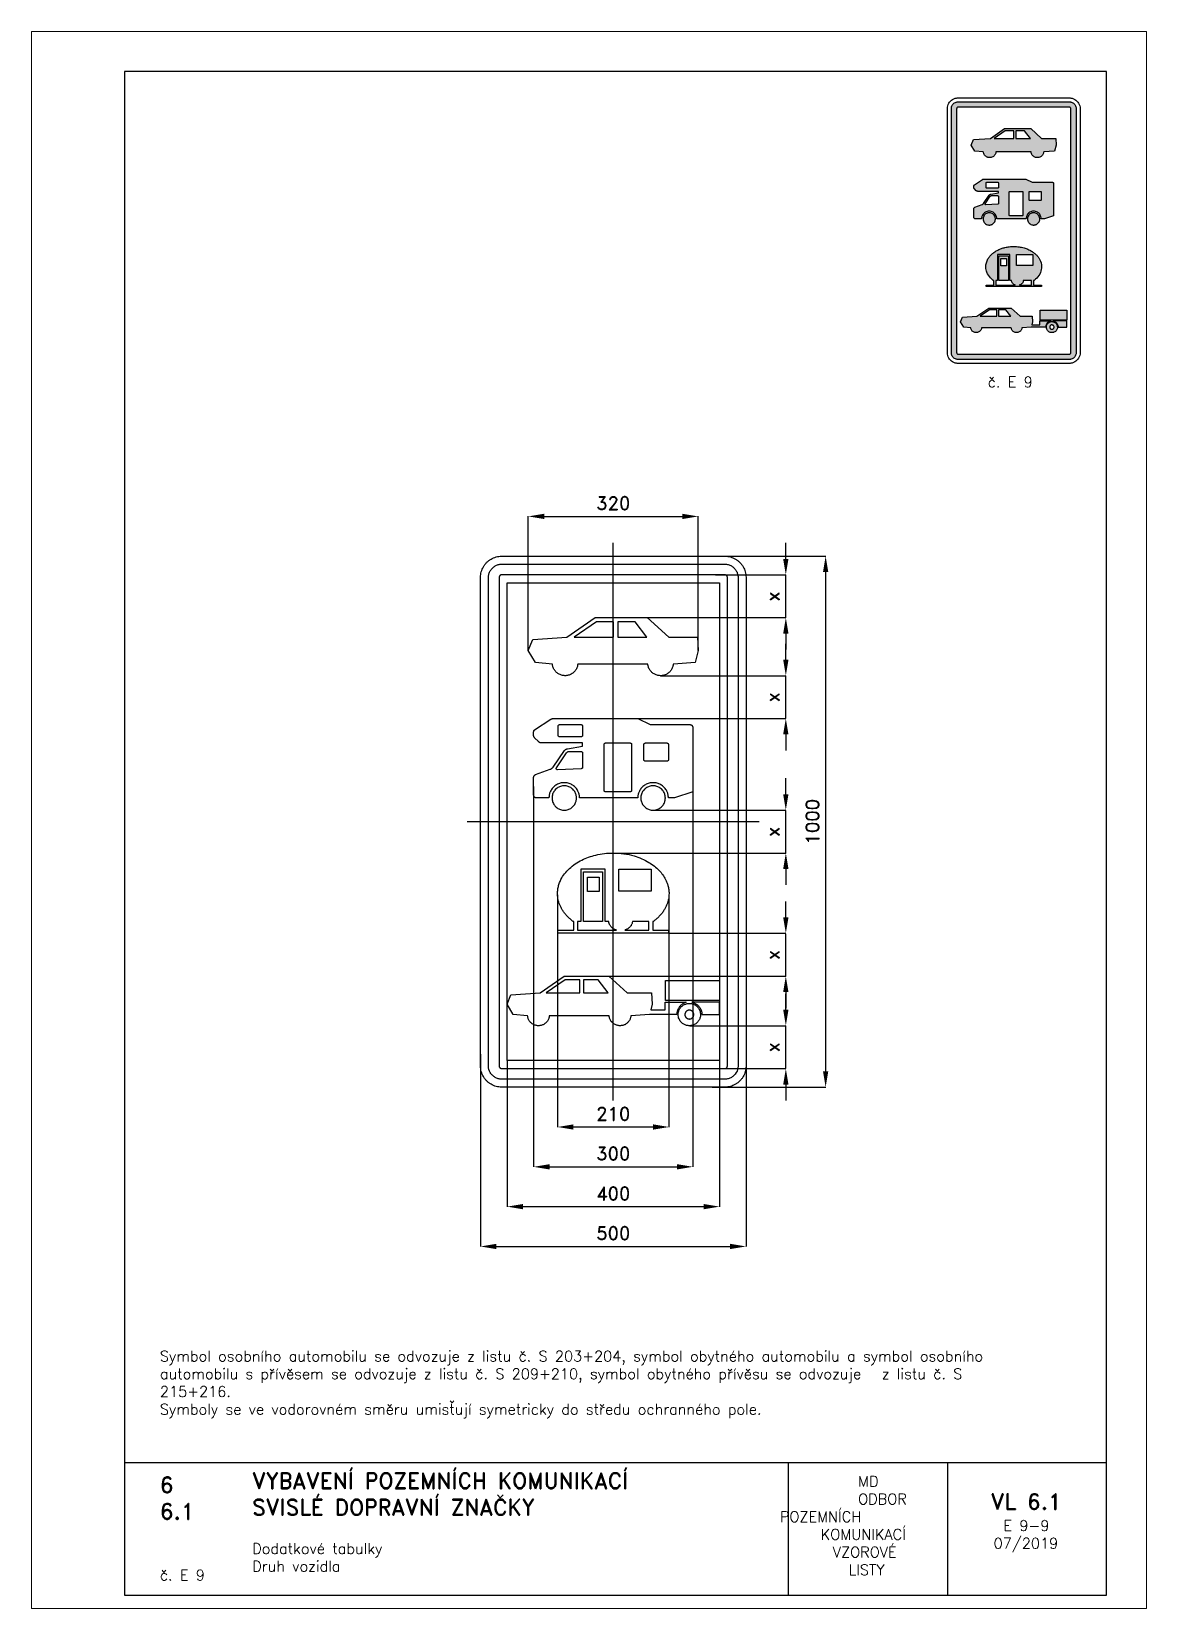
# Paper-space layout 'E 9-9' of a CAD drawing. Header units: millimetres. Extents: x 0 to 210, y 0 to 297.
# The model-space entities are those that its viewports show. They can reach past a viewport. Long polylines and large blocks are cut down to what shows.
import ezdxf

# ---------------------------------------------------------------- set-up
doc = ezdxf.new("R2010")
doc.units = ezdxf.units.MM
doc.header["$LTSCALE"] = 5
doc.linetypes.add('ČERCHOVANÁX2', pattern=[2, 1, -0.5, 0, -0.5])
doc.linetypes.add('ČÁRKOVANÁX2', pattern=[1.5, 1, -0.5])
for name, color, linetype in [('Kóty', 2, 'Continuous'), ('Rozpiska', 7, 'Continuous'), ('Značka', 7, 'Continuous')]:
    doc.layers.add(name, color=color, linetype=linetype)
doc.layers.add('Rámeček', color=6, linetype='Continuous', plot=False)
doc.styles.get("Standard").update_dxf_attribs({"font": 'romand.shx', "height": 25})
doc.dimstyles.get("Standard").update_dxf_attribs({"dimtxt": 25, "dimasz": 30, "dimexe": 0.18, "dimexo": 0.0625, "dimgap": 12.5, "dimtad": 1, "dimdec": 0, "dimzin": 0, "dimdsep": 46, "dimtxsty": 'Standard', "dimcen": 0.09, "dimadec": 0, "dimazin": 0, "dimtfac": 1, "dimtdec": 0, "dimtofl": 0, "dimtmove": 0, "dimatfit": 3, "dimfxl": 1, "dimtolj": 1, "dimtzin": 0, "dimarcsym": 0})

psp = doc.layouts.new('E 9-9')

# ---------------------------------------------------------------- texts
at = {"layer": 'Rozpiska', "color": 7, "attachment_point": 1}
for s, width, gutter_width, heights, insert, char_height in [('\\pi7.59524;č. E 9', 25, 75, [0], (172.5, 232.003342), 2), ('Symbol osobního automobilu se odvozuje z listu č. S 203+204, symbol obytného automobilu a symbol osobního automobilu s přívěsem se odvozuje z listu č. S 209+210, symbol obytného přívěsu se odvozuje {\\H1.83333x; }z listu č. S 215+216. {\\H1.55556x; }\\PSymboly se ve vodorovném směru umisťují symetricky do středu ochranného pole.{\\H1.64815x; }', 173.61789627, 100, [0], (24.181471, 48.519857), 2), ('6', 149.0421774, 100, [0], (24.169718, 24.771436), 3), ('{\\C6;VYBAVENÍ POZEMNÍCH KOMUNIKACÍ\\P}SVISLÉ DOPRAVNÍ ZNAČKY{\\H1.34524x; }', 149.0421774, 100, [0], (41.561669, 25.560725), 3), ('\\pi14.7414;{\\C6;MD\\P\\pi2.36044;}ODBOR POZEMNÍCH{\\H1.57143x; }\\P\\pi7.69378;KOMUNIKACÍ{\\H1.5x; }\\P\\pi9.97949;{\\C6;VZOROVÉ\\H1.47619x; \\H0.67742x;\\P\\pi12.93187;LISTY\\H1.26984x; }', 33.10184049, 100, [0], (140.953473, 24.94524), 2), ('\\pi1.03113;{\\H1.5x;\\C6;VL 6.1\\P\\pi3.41206;\\H0.66667x;E 9-9\\H1.66666x; \\H0.6x;\\P\\pi1.5549;07/2019\\H1.80159x; }', 16.06225437, 100, [0], (179.655062, 21.609752), 2), ('6.1', 149.0421774, 100, [0], (24.169718, 19.777345), 3), ('{\\C6;Dodatkové tabulky\\P}Druh vozidla{\\H1.83333x; }', 149.0421774, 100, [0], (41.561669, 12.285052), 2), ('{\\C6;č. E 9}', 18.33049292, 100, [2.666667], (24.169718, 7.277566), 2)]:
    psp.add_mtext_dynamic_manual_height_columns(s, width=width, gutter_width=gutter_width, heights=heights, dxfattribs=dict(at, insert=insert, char_height=char_height))

msp = doc.modelspace()

# ---------------------------------------------------------------- blocks, each defined once
blk = doc.blocks.new('*D0')
at = {"layer": 'Defpoints', "color": 0, "transparency": 16777216}
for p in [(186.3, 500), (186.3, -500), (400, -500)]:
    blk.add_point(p, dxfattribs=at)
at = {"layer": 'Kóty', "color": 0, "lineweight": -2, "transparency": 16777216}
for p, q in [((186.4, 500), (400.2, 500)), ((400, 470), (400, -470)), ((186.4, -500), (400.2, -500))]:
    blk.add_line(p, q, dxfattribs=at)
at = {"layer": 'Kóty', "color": 0, "transparency": 16777216}
for points in [[(395, 470), (405, 470), (400, 500)], [(395, -470), (405, -470), (400, -500)]]:
    blk.add_solid(points, dxfattribs=at)
at = {"layer": 'Kóty', "color": 0, "transparency": 16777216, "insert": (375, 0), "char_height": 25, "attachment_point": 5, "rotation": 90}
blk.add_mtext('\\A1;1000', dxfattribs=at)
blk = doc.blocks.new('*D1')
at = {"layer": 'Defpoints', "color": 0, "transparency": 16777216}
for p in [(160, 575), (-160, 322.56), (160, 322.56)]:
    blk.add_point(p, dxfattribs=at)
at = {"layer": 'Kóty', "color": 0, "lineweight": -2, "transparency": 16777216}
for p, q in [((-160, 322.6225), (-160, 575.18)), ((-130, 575), (130, 575)), ((160, 322.6225), (160, 575.18))]:
    blk.add_line(p, q, dxfattribs=at)
at = {"layer": 'Kóty', "color": 0, "transparency": 16777216}
for points in [[(-130, 580), (-130, 570), (-160, 575)], [(130, 580), (130, 570), (160, 575)]]:
    blk.add_solid(points, dxfattribs=at)
at = {"layer": 'Kóty', "color": 0, "transparency": 16777216, "insert": (0, 600), "char_height": 25, "attachment_point": 5}
blk.add_mtext('\\A1;320', dxfattribs=at)
blk = doc.blocks.new('*D2')
at = {"layer": 'Defpoints', "color": 0, "transparency": 16777216}
for p in [(-250, -438), (250, -438), (250, -800)]:
    blk.add_point(p, dxfattribs=at)
at = {"layer": 'Kóty', "color": 0, "lineweight": -2, "transparency": 16777216}
for p, q in [((-250, -438.1), (-250, -800.2)), ((250, -438.1), (250, -800.2)), ((-220, -800), (220, -800))]:
    blk.add_line(p, q, dxfattribs=at)
at = {"layer": 'Kóty', "color": 0, "transparency": 16777216}
for points in [[(-220, -795), (-220, -805), (-250, -800)], [(220, -795), (220, -805), (250, -800)]]:
    blk.add_solid(points, dxfattribs=at)
at = {"layer": 'Kóty', "color": 0, "transparency": 16777216, "insert": (0, -775), "char_height": 25, "attachment_point": 5}
blk.add_mtext('\\A1;500', dxfattribs=at)
blk = doc.blocks.new('*D3')
at = {"layer": 'Defpoints', "color": 0, "transparency": 16777216}
for p in [(-104.97, -137.611), (104.875, -138.499), (104.875, -575)]:
    blk.add_point(p, dxfattribs=at)
at = {"layer": 'Kóty', "color": 0, "lineweight": -2, "transparency": 16777216}
for p, q in [((-104.97, -137.6735), (-104.97, -575.18)), ((104.875, -138.5615), (104.875, -575.18)), ((-74.97, -575), (74.875, -575))]:
    blk.add_line(p, q, dxfattribs=at)
at = {"layer": 'Kóty', "color": 0, "transparency": 16777216}
for points in [[(-74.97, -570), (-74.97, -580), (-104.97, -575)], [(74.875, -570), (74.875, -580), (104.875, -575)]]:
    blk.add_solid(points, dxfattribs=at)
at = {"layer": 'Kóty', "color": 0, "transparency": 16777216, "insert": (-0.0475, -550), "char_height": 25, "attachment_point": 5}
blk.add_mtext('\\A1;210', dxfattribs=at)
blk = doc.blocks.new('*D4')
at = {"layer": 'Defpoints', "color": 0, "transparency": 16777216}
for p in [(-150, 66.385), (150, 66.385), (150, -650)]:
    blk.add_point(p, dxfattribs=at)
at = {"layer": 'Kóty', "color": 0, "lineweight": -2, "transparency": 16777216}
for p, q in [((-150, 66.3225), (-150, -650.18)), ((150, 66.3225), (150, -650.18)), ((-120, -650), (120, -650))]:
    blk.add_line(p, q, dxfattribs=at)
at = {"layer": 'Kóty', "color": 0, "transparency": 16777216}
for points in [[(-120, -645), (-120, -655), (-150, -650)], [(120, -645), (120, -655), (150, -650)]]:
    blk.add_solid(points, dxfattribs=at)
at = {"layer": 'Kóty', "color": 0, "transparency": 16777216, "insert": (0, -625), "char_height": 25, "attachment_point": 5}
blk.add_mtext('\\A1;300', dxfattribs=at)
blk = doc.blocks.new('*D5')
at = {"layer": 'Defpoints', "color": 0, "transparency": 16777216}
for p in [(-200, -450), (200, -450), (200, -725)]:
    blk.add_point(p, dxfattribs=at)
at = {"layer": 'Kóty', "color": 0, "lineweight": -2, "transparency": 16777216}
for p, q in [((-200, -450.0625), (-200, -725.18)), ((200, -450.0625), (200, -725.18)), ((-170, -725), (170, -725))]:
    blk.add_line(p, q, dxfattribs=at)
at = {"layer": 'Kóty', "color": 0, "transparency": 16777216}
for points in [[(-170, -720), (-170, -730), (-200, -725)], [(170, -720), (170, -730), (200, -725)]]:
    blk.add_solid(points, dxfattribs=at)
at = {"layer": 'Kóty', "color": 0, "transparency": 16777216, "insert": (0, -700), "char_height": 25, "attachment_point": 5}
blk.add_mtext('\\A1;400', dxfattribs=at)
blk = doc.blocks.new('*D6')
at = {"layer": 'Defpoints', "color": 0, "transparency": 16777216}
for p in [(192.3, 465), (64, 384.3), (325, 384.3)]:
    blk.add_point(p, dxfattribs=at)
at = {"layer": 'Kóty', "color": 0, "lineweight": -2, "transparency": 16777216}
for p, q in [((325, 495), (325, 525)), ((192.4, 465), (325.2, 465)), ((64.1, 384.3), (325.2, 384.3)), ((325, 354.3), (325, 324.3))]:
    blk.add_line(p, q, dxfattribs=at)
at = {"layer": 'Kóty', "color": 0, "transparency": 16777216}
for points in [[(320, 495), (330, 495), (325, 465)], [(320, 354.3), (330, 354.3), (325, 384.3)]]:
    blk.add_solid(points, dxfattribs=at)
at = {"layer": 'Kóty', "color": 0, "transparency": 16777216, "insert": (300, 424.6), "char_height": 25, "attachment_point": 5, "rotation": 90}
blk.add_mtext('\\A1;x', dxfattribs=at)
blk = doc.blocks.new('*D7')
at = {"layer": 'Defpoints', "color": 0, "transparency": 16777216}
for p in [(89, 275), (325, 275), (36.7, 194.3)]:
    blk.add_point(p, dxfattribs=at)
at = {"layer": 'Kóty', "color": 0, "lineweight": -2, "transparency": 16777216}
for p, q in [((325, 305), (325, 335)), ((89.1, 275), (325.2, 275)), ((36.7, 194.3), (325.2, 194.3)), ((325, 164.3), (325, 134.3))]:
    blk.add_line(p, q, dxfattribs=at)
at = {"layer": 'Kóty', "color": 0, "transparency": 16777216}
for points in [[(320, 305), (330, 305), (325, 275)], [(320, 164.3), (330, 164.3), (325, 194.3)]]:
    blk.add_solid(points, dxfattribs=at)
at = {"layer": 'Kóty', "color": 0, "transparency": 16777216, "insert": (300, 234.6), "char_height": 25, "attachment_point": 5, "rotation": 90}
blk.add_mtext('\\A1;x', dxfattribs=at)
blk = doc.blocks.new('*D8')
at = {"layer": 'Defpoints', "color": 0, "transparency": 16777216}
for p in [(74.9, 21.7), (-0.8, -59), (325, -59)]:
    blk.add_point(p, dxfattribs=at)
at = {"layer": 'Kóty', "color": 0, "lineweight": -2, "transparency": 16777216}
for p, q in [((325, 51.7), (325, 81.7)), ((75, 21.7), (325.2, 21.7)), ((-0.7, -59), (325.2, -59)), ((325, -89), (325, -119))]:
    blk.add_line(p, q, dxfattribs=at)
at = {"layer": 'Kóty', "color": 0, "transparency": 16777216}
for points in [[(320, 51.7), (330, 51.7), (325, 21.7)], [(320, -89), (330, -89), (325, -59)]]:
    blk.add_solid(points, dxfattribs=at)
at = {"layer": 'Kóty', "color": 0, "transparency": 16777216, "insert": (300, -18.7), "char_height": 25, "attachment_point": 5, "rotation": 90}
blk.add_mtext('\\A1;x', dxfattribs=at)
blk = doc.blocks.new('*D9')
at = {"layer": 'Defpoints', "color": 0, "transparency": 16777216}
for p in [(104.2, -210.231), (-8.667, -290.947), (325, -290.947)]:
    blk.add_point(p, dxfattribs=at)
at = {"layer": 'Kóty', "color": 0, "lineweight": -2, "transparency": 16777216}
for p, q in [((325, -180.231), (325, -150.231)), ((104.2625, -210.231), (325.18, -210.231)), ((-8.6045, -290.947), (325.18, -290.947)), ((325, -320.947), (325, -350.947))]:
    blk.add_line(p, q, dxfattribs=at)
at = {"layer": 'Kóty', "color": 0, "transparency": 16777216}
for points in [[(320, -180.231), (330, -180.231), (325, -210.231)], [(320, -320.947), (330, -320.947), (325, -290.947)]]:
    blk.add_solid(points, dxfattribs=at)
at = {"layer": 'Kóty', "color": 0, "transparency": 16777216, "insert": (300, -250.589), "char_height": 25, "attachment_point": 5, "rotation": 90}
blk.add_mtext('\\A1;x', dxfattribs=at)
blk = doc.blocks.new('*D10')
at = {"layer": 'Defpoints', "color": 0, "transparency": 16777216}
for p in [(144.2, -384.3), (171.9, -465), (325, -465)]:
    blk.add_point(p, dxfattribs=at)
at = {"layer": 'Kóty', "color": 0, "lineweight": -2, "transparency": 16777216}
for p, q in [((325, -354.3), (325, -324.3)), ((144.2, -384.3), (325.2, -384.3)), ((172, -465), (325.2, -465)), ((325, -495), (325, -525))]:
    blk.add_line(p, q, dxfattribs=at)
at = {"layer": 'Kóty', "color": 0, "transparency": 16777216}
for points in [[(320, -354.3), (330, -354.3), (325, -384.3)], [(320, -495), (330, -495), (325, -465)]]:
    blk.add_solid(points, dxfattribs=at)
at = {"layer": 'Kóty', "color": 0, "transparency": 16777216, "insert": (300, -424.6), "char_height": 25, "attachment_point": 5, "rotation": 90}
blk.add_mtext('\\A1;x', dxfattribs=at)

# ---------------------------------------------------------------- dimensions: what is measured, and where the dimension line sits
at = {"layer": 'Kóty'}
for base, p1, p2, picture, middle in [((160, 575), (-160, 322.56), (160, 322.56), '*D1', (0, 600)), ((150, -650), (-150, 66.385), (150, 66.385), '*D4', (0, -625)), ((104.875, -575), (-104.97, -137.611), (104.875, -138.499), '*D3', (-0.0475, -550)), ((250, -800), (-250, -438.0059), (250, -438.0059), '*D2', (0, -775)), ((200, -725), (-200, -450), (200, -450), '*D5', (0, -700))]:
    dim = msp.add_linear_dim(base=base, p1=p1, p2=p2, dimstyle='Standard', dxfattribs=at)
    dim.commit()
    dim.dimension.update_dxf_attribs({"geometry": picture, "text_midpoint": middle})
for base, p1, p2, picture, middle in [((325, 384.28), (192.3113, 465), (64, 384.28), '*D6', (300, 424.64)), ((325, 275.0069), (36.6561, 194.292), (89.0079, 275.0069), '*D7', (300, 234.6494)), ((325, -59.0289), (74.9125, 21.6885), (-0.7621, -59.0289), '*D8', (300, -18.6702)), ((325, -290.947), (104.2, -210.231), (-8.667, -290.947), '*D9', (300, -250.589)), ((325, -465), (144.1795, -384.2603), (171.9332, -465), '*D10', (300, -424.6301))]:
    dim = msp.add_linear_dim(base=base, p1=p1, p2=p2, angle=90, text='x', dimstyle='Standard', dxfattribs=at)
    dim.commit()
    dim.dimension.update_dxf_attribs({"geometry": picture, "text_midpoint": middle})
dim = msp.add_linear_dim(base=(400, -500), p1=(186.298, 500), p2=(186.298, -500), angle=90, dimstyle='Standard', dxfattribs=at)
dim.commit()
dim.dimension.update_dxf_attribs({"geometry": '*D0', "text_midpoint": (375, 0)})

# ---------------------------------------------------------------- linework, layer by layer
at = {"layer": 'Kóty'}
for points in [[(325, 384.219), (325.18, 465)], [(325, 194.169), (325, 274.9455)], [(325, -59.6869), (325, 21.0913)], [(325, -291.67), (325, -210.889)], [(325, -465), (325, -384.202)]]:
    msp.add_lwpolyline(points, dxfattribs=at)
at = {"layer": 'Značka', "color": 6, "linetype": 'ČERCHOVANÁX2', "ltscale": 5}
for points in [[(0, -525), (0, 525)], [(275, 0), (-275, 0)]]:
    msp.add_lwpolyline(points, dxfattribs=at)
at = {"layer": 'Značka', "color": 5}
for points in [[(-210, -500), (-210.16, -499.9995), (-210.31, -499.9988, -0.0321782), (-215.48, -499.637, -0.035444), (-220.55, -498.5823, -0.036267), (-225.46, -496.9227, -0.0344216), (-230.09, -494.5885, -0.0337316), (-234.4, -491.714, -0.034071), (-238.28, -488.2843, -0.0342042), (-241.72, -484.4026, -0.0342228), (-244.59, -480.0906, -0.0340475), (-246.91, -475.4605, -0.0334162), (-248.58, -470.5549, -0.0341519), (-249.65, -465.4767, -0.0367409), (-250, -460.3142), (-250, -460.1571), (-250, -460), (-250, 460), (-250, 460.157), (-250, 460.314, -0.0321794), (-249.64, 465.479, -0.0354428), (-248.58, 470.555, -0.0362594), (-246.92, 475.464, -0.0344191), (-244.59, 480.091, -0.0337289), (-241.71, 484.402, -0.0340731), (-238.28, 488.28, -0.0341913), (-234.4, 491.72, -0.0342252), (-230.09, 494.59, -0.0340555), (-225.46, 496.91, -0.0334143), (-220.55, 498.58, -0.0341277), (-215.48, 499.65, -0.0367426), (-210.31, 500), (-210.16, 500), (-210, 500), (210, 500), (210.16, 500), (210.31, 500, -0.0321773), (215.48, 499.64, -0.0354428), (220.55, 498.58, -0.0362594), (225.46, 496.92, -0.0344144), (230.09, 494.59, -0.0337313), (234.4, 491.71, -0.0340656), (238.28, 488.28, -0.0342053), (241.72, 484.403, -0.0342263), (244.59, 480.091, -0.0340499), (246.91, 475.46, -0.0334177), (248.58, 470.555, -0.0341507), (249.65, 465.477, -0.0367414), (250, 460.314), (250, 460.157), (250, 460), (250, -460), (250, -460.1571), (250, -460.3142, -0.0321792), (249.64, -465.4791, -0.0354419), (248.58, -470.5549, -0.0362597), (246.92, -475.4636, -0.0344236), (244.59, -480.0906, -0.0337314), (241.71, -484.4017, -0.0340794), (238.28, -488.2843, -0.0341867), (234.4, -491.7172, -0.0342318), (230.09, -494.5885, -0.0340525), (225.46, -496.9061, -0.0334215), (220.55, -498.5823, -0.0341259), (215.48, -499.6542, -0.0367463), (210.31, -499.9988), (210.16, -499.9996), (210, -500), (-210, -500)], [(-210, -485), (-210.1, -484.9997), (-210.2, -484.9992, -0.0321827), (-213.42, -484.7731, -0.0354393), (-216.6, -484.1139, -0.0362574), (-219.66, -483.0767, -0.0344308), (-222.56, -481.6178, -0.0337141), (-225.25, -479.8212, -0.0340965), (-227.68, -477.6777, -0.0342145), (-229.82, -475.2516, -0.0342271), (-231.62, -472.5566, -0.0340436), (-233.07, -469.6628), (-234.11, -466.5968), (-234.78, -463.4229, -0.0367363), (-235, -460.1963), (-235, -460.0982), (-235, -460), (-235, 460), (-235, 460.098), (-235, 460.196, -0.0321975), (-234.77, 463.424, -0.0354735), (-234.11, 466.597, -0.0363197), (-233.08, 469.665, -0.0344669), (-231.62, 472.557, -0.0337266), (-229.82, 475.251, -0.0341177), (-227.68, 477.678, -0.0341804), (-225.25, 479.823, -0.0342246), (-222.56, 481.618, -0.0340264), (-219.66, 483.066, -0.0334063), (-216.6, 484.114, -0.0341329), (-213.42, 484.784, -0.0367349), (-210.2, 484.999), (-210.1, 485), (-210, 485), (210, 485), (210.1, 485), (210.2, 484.999, -0.032201), (213.42, 484.773, -0.0354289), (216.6, 484.114, -0.0362362), (219.66, 483.077, -0.0344166), (222.56, 481.618, -0.0337149), (225.25, 479.821, -0.0340912), (227.68, 477.678, -0.0342207), (229.82, 475.252, -0.0342246), (231.62, 472.557, -0.0340508), (233.07, 469.663, -0.033431), (234.11, 466.597, -0.0341775), (234.78, 463.423, -0.0367342), (235, 460.196), (235, 460.098), (235, 460), (235, -460), (235, -460.0982), (235, -460.1963), (234.77, -463.4244), (234.11, -466.5968), (233.08, -469.6648), (231.62, -472.5566), (229.82, -475.2511), (227.68, -477.6777), (225.25, -479.8233, -0.0342266), (222.56, -481.6178, -0.0340452), (219.66, -483.0663, -0.0334114), (216.6, -484.1139, -0.0341213), (213.42, -484.7839, -0.0367437), (210.2, -484.9992), (210.1, -484.9997), (210, -485), (-210, -485)], [(-210, -465), (210, -465), (210.02, -464.9999), (210.04, -464.9998, 0.0321657), (210.68, -464.9546), (211.32, -464.8228), (211.93, -464.6153), (212.51, -464.3236), (213.05, -463.9642), (213.54, -463.5355), (213.96, -463.0503), (214.32, -462.5113), (214.61, -461.9326), (214.82, -461.3194), (214.96, -460.6846), (215, -460.0393), (215, -460.0196), (215, -460), (215, 460), (215, 460.02), (215, 460.039), (214.95, 460.685), (214.82, 461.319), (214.62, 461.933), (214.32, 462.511), (213.96, 463.05), (213.54, 463.536), (213.05, 463.965), (212.51, 464.324), (211.93, 464.613), (211.32, 464.823, 0.0340778), (210.68, 464.957, 0.0367078), (210.04, 465), (210.02, 465), (210, 465), (-210, 465), (-210.02, 465), (-210.04, 465, 0.032266), (-210.68, 464.955, 0.0353576), (-211.32, 464.823, 0.036204), (-211.93, 464.615, 0.0344665), (-212.51, 464.324, 0.0337446), (-213.05, 463.964, 0.0341892), (-213.54, 463.536, 0.0343224), (-213.96, 463.05, 0.0341403), (-214.32, 462.511), (-214.61, 461.933), (-214.82, 461.319), (-214.96, 460.685), (-215, 460.039), (-215, 460.02), (-215, 460), (-215, -460), (-215, -460.0196), (-215, -460.0393), (-214.95, -460.6849), (-214.82, -461.3194), (-214.62, -461.933), (-214.32, -462.5113), (-213.96, -463.0502), (-213.54, -463.5355), (-213.05, -463.9647), (-212.51, -464.3236), (-211.93, -464.6133), (-211.32, -464.8228), (-210.68, -464.9568, 0.0367311), (-210.04, -464.9998), (-210.02, -464.9999), (-210, -465)], [(112.891, 296.475, -0.00631702), (112.563, 294.488, -0.0190479), (112.135, 292.524, -0.0377021), (111.107, 289.556, -0.0345588), (109.658, 286.758, -0.0336729), (107.882, 284.159, -0.0344366), (105.772, 281.829, -0.0345834), (103.388, 279.779, -0.0344212), (100.744, 278.074, -0.034378), (97.909, 276.711, -0.0344166), (94.915, 275.749, -0.034424), (91.824, 275.165, -0.0343921), (88.682, 275.011, -0.0344119), (85.546, 275.247, -0.0344319), (82.471, 275.912, -0.03442), (79.503, 276.952, -0.0343298), (76.705, 278.389, -0.0344179), (74.106, 280.162, -0.0347434), (71.777, 282.274, -0.0343936), (69.731, 284.659, -0.0330146), (68.022, 287.303, -0.034559), (66.64, 290.137, -0.0397656), (65.696, 293.132, -0.0173295), (65.355, 294.795), (65.092, 296.475), (65.09, 296.475), (-66.651, 296.475), (-66.93, 296.475, -0.0063245), (-67.258, 294.488, -0.0190404), (-67.686, 292.524, -0.0376976), (-68.715, 289.556, -0.0345588), (-70.163, 286.758, -0.0336729), (-71.94, 284.159, -0.0344329), (-74.049, 281.829, -0.0345804), (-76.433, 279.779, -0.0344185), (-79.077, 278.074, -0.0343822), (-81.912, 276.711, -0.0344196), (-84.907, 275.749, -0.0344258), (-87.997, 275.165, -0.0343924), (-91.139, 275.011, -0.0344123), (-94.276, 275.247, -0.0344319), (-97.35, 275.912, -0.0344168), (-100.318, 276.952, -0.0343321), (-103.116, 278.389, -0.0344124), (-105.716, 280.162, -0.0347434), (-108.045, 282.274, -0.0343936), (-110.09, 284.659, -0.0330227), (-111.8, 287.303, -0.0345633), (-113.181, 290.137, -0.0397563), (-114.125, 293.132, -0.0173295), (-114.466, 294.795), (-114.73, 296.475), (-114.732, 296.475), (-146.342, 299.987), (-160.0007, 322.621), (-151.415, 343.304), (-87.415, 347.597), (-34.342, 384.28), (64, 384.28), (104.586, 347.597), (158.44, 347.597), (160.001, 322.621), (154.147, 299.987), (113.171, 296.475), (112.891, 296.475)], [(150, 56.209), (115.385, 44.703), (103.846, 44.703, 0.00357097), (103.789, 46.207, 0.0107552), (103.688, 47.71, 0.0558759), (102.477, 53.587, 0.0560698), (99.982, 59.086, 0.0696929), (95.436, 65.085, 0.0694544), (89.423, 69.616, 0.0693413), (82.479, 72.54, 0.068844), (75, 73.47, 0.0686453), (67.52, 72.535, 0.0690274), (60.577, 69.616, 0.0688738), (54.583, 65.078, 0.0677337), (50.019, 59.086, 0.0560755), (47.491, 53.589, 0.0611674), (46.312, 47.71, 0.0122537), (46.208, 46.207, 0.00409884), (46.154, 44.703), (-63.462, 44.703, 0.0035811), (-63.519, 46.207, 0.0107653), (-63.62, 47.71, 0.0558859), (-64.831, 53.587, 0.056079), (-67.326, 59.086, 0.0696914), (-71.872, 65.085, 0.069452), (-77.885, 69.616, 0.0693413), (-84.829, 72.54, 0.0688442), (-92.308, 73.47, 0.068646), (-99.788, 72.535, 0.0690305), (-106.731, 69.616, 0.0688773), (-112.725, 65.078, 0.0677353), (-117.289, 59.086, 0.0560663), (-119.817, 53.589, 0.0611649), (-120.996, 47.71, 0.0122537), (-121.1, 46.207, 0.00407858), (-121.154, 44.703), (-144.231, 44.703), (-144.533, 44.714), (-144.834, 44.734, -0.0555526), (-146.013, 44.975, -0.0560859), (-147.116, 45.473, -0.069601), (-148.316, 46.379, -0.0684188), (-149.227, 47.579, -0.0565121), (-149.734, 48.679, -0.0612875), (-149.969, 49.855), (-149.989, 50.155), (-150, 50.456), (-150, 83.26), (-149.993, 83.493, -0.00827068), (-149.981, 83.727, -0.0434725), (-149.835, 84.649, -0.0436816), (-149.53, 85.534, -0.0541077), (-148.966, 86.557, -0.0529056), (-148.197, 87.438, -0.0437301), (-147.469, 88.032, -0.047552), (-146.65, 88.483), (-146.435, 88.575), (-146.217, 88.661), (-118.837, 98.673), (-118.506, 98.803), (-118.177, 98.938, 0.0329708), (-116.911, 99.582, 0.0320089), (-115.735, 100.386, 0.0331529), (-114.657, 101.317, 0.0366857), (-113.723, 102.385), (-113.509, 102.669), (-113.301, 102.958), (-92.049, 133.785), (-91.847, 134.061), (-91.639, 134.332, -0.0423996), (-90.701, 135.324, -0.0411968), (-89.607, 136.149, -0.0425427), (-88.403, 136.81, -0.0469185), (-87.108, 137.245), (-86.775, 137.323), (-86.439, 137.392), (-57.692, 142.511), (-57.692, 148.264), (-134.877, 148.264), (-135.217, 148.274), (-135.556, 148.291, -0.0418922), (-136.895, 148.496, -0.0407791), (-138.189, 148.921, -0.0421835), (-139.409, 149.526, -0.046609), (-140.497, 150.332), (-140.75, 150.559), (-140.996, 150.792), (-148.31, 158.086), (-148.466, 158.25), (-148.618, 158.418), (-149.152, 159.144, -0.0409839), (-149.561, 159.953, -0.0423341), (-149.85, 160.811, -0.046745), (-149.982, 161.703), (-149.994, 161.929), (-150, 162.154), (-150, 168.895), (-149.994, 169.121, -0.00808983), (-149.982, 169.346, -0.0421224), (-149.845, 170.237, -0.0409726), (-149.561, 171.097, -0.0423499), (-149.156, 171.908, -0.0466122), (-148.618, 172.631), (-148.466, 172.799), (-148.31, 172.963), (-117.565, 192.842), (-117.35, 192.979), (-117.133, 193.111), (-116.229, 193.573), (-115.272, 193.921), (-114.283, 194.166), (-113.273, 194.277), (-113.019, 194.287), (-112.765, 194.292), (46.154, 194.292), (69.231, 182.785), (144.231, 182.785), (144.533, 182.774), (144.834, 182.753, -0.0555593), (146.013, 182.512, -0.0560353), (147.116, 182.014, -0.0695641), (148.316, 181.108, -0.0684717), (149.227, 179.908, -0.056507), (149.734, 178.809, -0.0612883), (149.969, 177.633), (149.989, 177.332), (150, 177.031), (150, 56.209)], [(-100.962, 159.771), (-101.113, 159.777), (-101.263, 159.787), (-101.853, 159.908), (-102.404, 160.157, -0.0695775), (-103.004, 160.61, -0.0684227), (-103.46, 161.21, -0.0565306), (-103.713, 161.759, -0.0612384), (-103.83, 162.347), (-103.841, 162.498), (-103.846, 162.648), (-103.846, 179.908, -0.00366126), (-103.841, 180.059, -0.0106145), (-103.83, 180.209, -0.0558414), (-103.709, 180.797, -0.0562683), (-103.46, 181.347, -0.0698049), (-103.005, 181.945, -0.0683509), (-102.404, 182.4), (-101.853, 182.652), (-101.263, 182.769), (-101.113, 182.78), (-100.962, 182.785), (-60.577, 182.785), (-60.426, 182.779), (-60.275, 182.769), (-59.686, 182.649), (-59.135, 182.4, -0.0696212), (-58.535, 181.947, -0.0684227), (-58.079, 181.347, -0.0565069), (-57.826, 180.797, -0.0612744), (-57.708, 180.209), (-57.698, 180.059), (-57.692, 179.908), (-57.692, 162.648, -0.00354595), (-57.698, 162.498, -0.0108708), (-57.708, 162.347, -0.0558651), (-57.829, 161.759, -0.0562553), (-58.079, 161.21, -0.069719), (-58.533, 160.611, -0.0682216), (-59.135, 160.157), (-59.686, 159.904), (-60.275, 159.787), (-60.426, 159.777), (-60.577, 159.771), (-100.962, 159.771)], [(-60.577, 132.155), (-60.426, 132.149), (-60.275, 132.139), (-59.686, 132.018), (-59.135, 131.769, -0.0696212), (-58.535, 131.316, -0.0684227), (-58.079, 130.716, -0.0564698), (-57.826, 130.167, -0.0612883), (-57.708, 129.579), (-57.698, 129.428), (-57.692, 129.278), (-57.692, 102.687), (-57.698, 102.541, -0.0104075), (-57.707, 102.395, -0.0542936), (-57.822, 101.823, -0.0546451), (-58.058, 101.286, -0.067803), (-58.489, 100.696, -0.0663401), (-59.061, 100.24), (-59.589, 99.977), (-60.157, 99.841), (-60.303, 99.825), (-60.449, 99.813), (-105.068, 97.836), (-105.195, 97.835), (-105.322, 97.838), (-105.821, 97.923), (-106.29, 98.122, -0.0731708), (-106.8, 98.498, -0.0735257), (-107.18, 99.004, -0.0732758), (-107.416, 99.59, -0.0715551), (-107.476, 100.22, -0.0590576), (-107.407, 100.725, -0.0642909), (-107.22, 101.193), (-107.157, 101.303), (-107.09, 101.411), (-88.251, 129.593), (-88.086, 129.822), (-87.914, 130.047, -0.0524985), (-87.121, 130.848, -0.0512987), (-86.173, 131.474, -0.0528601), (-85.127, 131.921, -0.0580877), (-84.017, 132.127), (-83.734, 132.145), (-83.451, 132.155), (-60.577, 132.155)], [(-14.423, 56.209), (-14.574, 56.215), (-14.725, 56.225), (-15.314, 56.346, -0.0561837), (-15.865, 56.595, -0.0696457), (-16.465, 57.048, -0.0684227), (-16.921, 57.648, -0.0564834), (-17.174, 58.198, -0.0612744), (-17.292, 58.785), (-17.302, 58.936), (-17.308, 59.086), (-17.308, 145.388), (-17.302, 145.538, -0.0106459), (-17.292, 145.688, -0.0558563), (-17.171, 146.276, -0.0562317), (-16.921, 146.826, -0.0697513), (-16.467, 147.425, -0.0682216), (-15.865, 147.879), (-15.314, 148.131), (-14.725, 148.249), (-14.574, 148.259), (-14.423, 148.264), (31.731, 148.264), (31.882, 148.259), (32.032, 148.249), (32.622, 148.128), (33.173, 147.879, -0.0695886), (33.773, 147.426, -0.0685207), (34.229, 146.826, -0.0565084), (34.482, 146.276, -0.0613136), (34.6, 145.688), (34.61, 145.538), (34.615, 145.388), (34.615, 59.086), (34.61, 58.936, -0.0109177), (34.6, 58.785, -0.055842), (34.479, 58.198, -0.0562683), (34.229, 57.648, -0.0697726), (33.774, 57.049, -0.068362), (33.173, 56.595, -0.0564661), (32.622, 56.342, -0.0610131), (32.032, 56.225), (31.882, 56.215), (31.731, 56.209), (-14.423, 56.209)], [(60.577, 113.744), (60.426, 113.749), (60.275, 113.76, -0.0557179), (59.686, 113.88, -0.0560942), (59.135, 114.129, -0.0695886), (58.535, 114.582, -0.0684227), (58.079, 115.182, -0.0565084), (57.826, 115.732, -0.061263), (57.708, 116.32), (57.698, 116.47), (57.692, 116.62), (57.692, 145.388), (57.698, 145.538, -0.0107471), (57.708, 145.688, -0.0558065), (57.829, 146.276, -0.0562317), (58.079, 146.826, -0.069719), (58.533, 147.425, -0.0682327), (59.135, 147.879, -0.0563249), (59.686, 148.131, -0.0609149), (60.275, 148.249), (60.426, 148.259), (60.577, 148.264), (100.962, 148.264), (101.113, 148.259), (101.263, 148.249, -0.0556124), (101.853, 148.128, -0.0559998), (102.404, 147.879, -0.0695886), (103.004, 147.426, -0.0685207), (103.46, 146.826, -0.0566), (103.713, 146.276, -0.061263), (103.83, 145.688), (103.841, 145.538), (103.846, 145.388), (103.846, 116.62), (103.841, 116.47, -0.0107698), (103.83, 116.32, -0.0558651), (103.709, 115.732, -0.0562317), (103.46, 115.182, -0.069719), (103.005, 114.583, -0.0682327), (102.404, 114.129, -0.0563249), (101.853, 113.877, -0.0609278), (101.263, 113.76), (101.113, 113.749), (100.962, 113.744), (60.577, 113.744)], [(-69.231, 44.703), (-69.247, 45.425, 0.00637646), (-69.276, 46.148, 0.0336863), (-69.627, 49.014, 0.0335711), (-70.36, 51.814, 0.0417865), (-71.731, 55.159, 0.0417413), (-73.638, 58.23, 0.0416391), (-75.979, 60.987, 0.0413462), (-78.744, 63.321, 0.0412352), (-81.825, 65.221, 0.0412186), (-85.177, 66.59, 0.0412285), (-88.696, 67.447, 0.0411899), (-92.308, 67.716, 0.0412075), (-95.92, 67.447, 0.0412099), (-99.439, 66.59, 0.0412316), (-102.79, 65.221, 0.0412662), (-105.872, 63.321, 0.0412732), (-108.635, 60.986, 0.0413285), (-110.977, 58.23, 0.0413371), (-112.882, 55.158, 0.0413983), (-114.255, 51.814, 0.0414026), (-115.115, 48.305, 0.0414244), (-115.385, 44.703, 0.0414269), (-115.115, 41.1, 0.0414106), (-114.255, 37.591, 0.0413913), (-112.882, 34.247, 0.0413466), (-110.977, 31.175, 0.0413389), (-108.635, 28.419, 0.0412866), (-105.872, 26.084, 0.0412515), (-102.79, 24.184, 0.0412162), (-99.439, 22.815, 0.0411926), (-95.92, 21.958, 0.041174), (-92.308, 21.689, 0.0411729), (-88.696, 21.958, 0.0411992), (-85.177, 22.815, 0.0412195), (-81.826, 24.184, 0.0412087), (-78.744, 26.084, 0.0412858), (-75.979, 28.419, 0.041549), (-73.638, 31.175, 0.0413223), (-71.737, 34.248, 0.040516), (-70.36, 37.591, 0.0336365), (-69.618, 40.391, 0.0368317), (-69.276, 43.258, 0.00728578), (-69.247, 43.98, 0.00242869), (-69.231, 44.703)], [(98.077, 44.703), (98.06, 45.425, 0.00641865), (98.032, 46.148, 0.0336811), (97.681, 49.014, 0.0335609), (96.948, 51.814, 0.0417904), (95.577, 55.159, 0.0417448), (93.67, 58.23, 0.0416425), (91.328, 60.987, 0.0413408), (88.564, 63.321, 0.0412397), (85.483, 65.221, 0.0412186), (82.131, 66.59, 0.0412293), (78.612, 67.447, 0.0411909), (75, 67.716, 0.0412076), (71.388, 67.447, 0.0412068), (67.869, 66.59, 0.0412333), (64.518, 65.221, 0.0412638), (61.436, 63.321, 0.0412761), (58.673, 60.986, 0.0413285), (56.33, 58.23, 0.0413443), (54.426, 55.158, 0.0414101), (53.053, 51.814, 0.0414025), (52.193, 48.305, 0.041416), (51.923, 44.703, 0.0414185), (52.193, 41.1, 0.0414106), (53.053, 37.591, 0.0413874), (54.426, 34.247, 0.0413395), (56.33, 31.175, 0.0413389), (58.673, 28.419, 0.0412894), (61.436, 26.084, 0.0412491), (64.518, 24.184, 0.0412116), (67.869, 22.815, 0.0411926), (71.388, 21.958, 0.0411731), (75, 21.689, 0.0411733), (78.612, 21.958, 0.0411972), (82.131, 22.815, 0.0412177), (85.482, 24.184, 0.0412066), (88.564, 26.084, 0.0412912), (91.328, 28.419, 0.0415524), (93.67, 31.175, 0.0413223), (95.571, 34.248, 0.0405159), (96.948, 37.591, 0.0336417), (97.69, 40.391, 0.0368212), (98.032, 43.258, 0.00726468), (98.061, 43.98, 0.00244979), (98.077, 44.703)], [(-104.369, -204.116), (-74.522, -204.116), (-74.522, -187.754), (-75.709, -187.754), (-76.517, -187.134), (-77.321, -186.51, -0.0199079), (-82.609, -182.024, -0.0227383), (-87.498, -177.103, -0.0224693), (-91.594, -172.29, -0.0233435), (-95.234, -167.122, -0.0240217), (-98.318, -161.845, -0.0262981), (-100.855, -156.291, -0.0214873), (-102.469, -151.764, -0.0211656), (-103.694, -147.113, -0.0238617), (-104.591, -142.062, -0.0270676), (-104.97, -136.953, -0.00386719), (-104.99, -136.038), (-105, -135.123, -0.00245744), (-104.955, -133.247, -0.00737837), (-104.874, -131.373, -0.01878), (-104.511, -127.678, -0.0174672), (-103.88, -124.014, -0.0355794), (-101.741, -116.259, -0.0343322), (-98.54, -108.866, -0.0504646), (-91.608, -97.894, -0.0427784), (-82.743, -88.365, -0.0406772), (-71.625, -79.484, -0.0350885), (-59.306, -72.387, -0.0306451), (-46.495, -66.882, -0.0282763), (-33.128, -62.921, -0.0317644), (-16.697, -59.949, -0.0302502), (-0.003, -59.031, -0.0363778), (19.86, -60.315, -0.0393004), (39.29, -64.572, -0.0325156), (53.577, -69.66, -0.035438), (67.034, -76.63, -0.0327782), (77.349, -83.699, -0.0377046), (86.569, -92.144, -0.0353899), (93.197, -100.06, -0.040694), (98.54, -108.866, -0.0265995), (101.094, -114.518, -0.0273456), (103.025, -120.415, -0.0338338), (104.523, -127.702, -0.0356037), (105, -135.123, -0.0263769), (104.75, -140.559, -0.0254271), (103.939, -145.938, -0.0271805), (102.474, -151.768, -0.0264721), (100.394, -157.408, -0.0257919), (97.74, -162.93, -0.0240365), (94.552, -168.16, -0.0229791), (90.801, -173.278, -0.0208091), (86.616, -178.049, -0.0197453), (82.135, -182.467, -0.0201473), (77.321, -186.51, -0.00248117), (76.517, -187.134, -0.000833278), (75.709, -187.754), (74.464, -187.754), (74.464, -204.116), (104.199, -204.116), (104.199, -210.231), (-104.369, -210.231), (-104.369, -204.116)], [(-15.023, -187.754), (-15.023, -89.173), (-61.35, -89.173), (-61.35, -187.754), (-67.337, -187.754), (-67.337, -204.116), (5.914, -204.116), (5.548, -203.998), (5.183, -203.877, -0.0274618), (2.759, -202.908, -0.030512), (0.462, -201.665, -0.02957), (-1.491, -200.333, -0.0305369), (-3.271, -198.777, -0.0311983), (-4.8, -197.109, -0.0346657), (-6.095, -195.259, -0.0285402), (-6.934, -193.712, -0.0286828), (-7.592, -192.078, -0.0325862), (-8.095, -190.274, -0.0374237), (-8.34, -188.423), (-8.36, -188.088), (-8.375, -187.754), (-15.023, -187.754)], [(21.746, -204.116), (67.284, -204.116), (67.284, -187.754), (36.041, -187.754), (36.025, -188.088), (36.006, -188.423, -0.0407593), (35.663, -190.702, -0.0413205), (34.952, -192.9, -0.0382746), (33.988, -194.896, -0.0339063), (32.748, -196.733, -0.0321446), (31.246, -198.475, -0.0304629), (29.539, -200.015, -0.0237559), (27.997, -201.157, -0.0214544), (26.357, -202.155, -0.023329), (24.458, -203.111, -0.0251727), (22.477, -203.877), (22.112, -203.999), (21.746, -204.116)], [(70.619, -354.106), (97.999, -354.089), (97.999, -340.032), (137.343, -340.032), (137.285, -340.051), (137.228, -340.071), (136.906, -340.185), (136.586, -340.303), (136.288, -340.416), (135.992, -340.532), (135.626, -340.681), (135.263, -340.836), (134.905, -340.993), (134.55, -341.156), (134.182, -341.331), (133.818, -341.511), (133.766, -341.537), (133.715, -341.563), (133.343, -341.734), (132.972, -341.908, 0.0254655), (130.947, -343.007, 0.0261219), (129.044, -344.309, 0.024551), (127.374, -345.679, 0.0240019), (125.845, -347.203, 0.0292757), (124.126, -349.286, 0.0283234), (122.655, -351.558, 0.030833), (121.41, -354.005, 0.0369501), (120.511, -356.584, 0.0357395), (119.886, -359.738, 0.0117391), (119.559, -362.961), (68.167, -362.961), (33.333, -365.947), (33.094, -365.947), (32.813, -367.644, -0.0190571), (32.448, -369.322, -0.0377004), (31.569, -371.856, -0.0345756), (30.332, -374.247, -0.0336817), (28.815, -376.466, -0.0344298), (27.013, -378.457, -0.0346015), (24.977, -380.208, -0.0344243), (22.718, -381.664, -0.0343849), (20.296, -382.829, -0.0344159), (17.739, -383.65, -0.0344192), (15.099, -384.149, -0.0344117), (12.415, -384.28, -0.0344135), (9.736, -384.078, -0.0344289), (7.11, -383.511, -0.0344192), (4.575, -382.623, -0.0343479), (2.185, -381.395, -0.0344119), (-0.035, -379.881, -0.0347552), (-2.025, -378.076, -0.0343966), (-3.772, -376.039, -0.0330054), (-5.232, -373.781, -0.034557), (-6.412, -371.361, -0.0397687), (-7.219, -368.802, -0.0173337), (-7.509, -367.382), (-7.735, -365.947), (-7.736, -365.947), (-120.264, -365.947), (-120.502, -365.947, -0.00631799), (-120.783, -367.644, -0.0190485), (-121.148, -369.322, -0.0377112), (-122.026, -371.856, -0.0345705), (-123.264, -374.247, -0.0336817), (-124.781, -376.466, -0.0344301), (-126.583, -378.457, -0.034592), (-128.619, -380.208, -0.0344183), (-130.878, -381.664, -0.0343858), (-133.299, -382.829, -0.0344194), (-135.857, -383.65, -0.0344202), (-138.497, -384.149, -0.0344124), (-141.18, -384.28, -0.0344139), (-143.86, -384.078, -0.0344325), (-146.485, -383.511, -0.0344228), (-149.021, -382.623, -0.0343506), (-151.411, -381.395, -0.0344166), (-153.631, -379.881, -0.0347532), (-155.6205, -378.076, -0.0343988), (-157.3675, -376.039, -0.0330102), (-158.8279, -373.781, -0.0345595), (-160.0079, -371.361, -0.039766), (-160.8143, -368.802, -0.0173388), (-161.1052, -367.382, -0.00575857), (-161.3306, -365.947), (-161.3327, -365.947), (-188.3326, -362.947), (-199.9992, -343.614), (-192.6659, -325.947), (-138, -322.281), (-92.666, -290.947), (-8.667, -290.947), (25.999, -322.281), (71.999, -322.281), (73.333, -343.614), (70.619, -354.106)], [(143.27, -384.28), (142.752, -384.271), (142.235, -384.255, -0.0356601), (139.402, -383.935, -0.0372131), (136.642, -383.206, -0.0342509), (134.217, -382.237, -0.032639), (131.944, -380.952, -0.039495), (129.363, -379.011, -0.0402226), (127.121, -376.685, -0.0408406), (125.231, -374.047, -0.0407354), (123.793, -371.134, -0.0502315), (122.631, -367.282, -0.0508734), (122.263, -363.274, -0.0430339), (122.516, -359.91, -0.0427541), (123.337, -356.645, -0.0329129), (124.311, -354.222, -0.0322589), (125.591, -351.946, -0.0395441), (127.531, -349.366, -0.0400849), (129.858, -347.123, -0.0407519), (132.498, -345.231, -0.0411986), (135.408, -343.794, -0.0316863), (137.766, -342.99, -0.0312498), (140.203, -342.488, -0.0132909), (141.216, -342.361, -0.0142898), (142.235, -342.289, -0.00563423), (142.752, -342.273), (143.27, -342.264), (143.788, -342.273), (144.306, -342.289, -0.0356593), (147.139, -342.61, -0.0372113), (149.899, -343.338, -0.0342442), (152.323, -344.308, -0.0326388), (154.598, -345.593, -0.0394795), (157.179, -347.534, -0.0402185), (159.421, -349.86, -0.0408392), (161.311, -352.499, -0.0407369), (162.75, -355.411, -0.0502367), (163.912, -359.265, -0.0509076), (164.28, -363.274, -0.0430227), (164.027, -366.637, -0.0427611), (163.206, -369.901, -0.0329447), (162.232, -372.323, -0.032224), (160.951, -374.599, -0.0395258), (159.01, -377.181, -0.0403652), (156.684, -379.422, -0.0407625), (154.046, -381.308, -0.0397423), (151.132, -382.751, -0.0440783), (147.78, -383.822, -0.0489735), (144.306, -384.255, -0.00577185), (143.788, -384.272), (143.27, -384.28)], [(143.27, -371.631), (143.476, -371.627), (143.682, -371.621, 0.0434262), (145.066, -371.443, 0.0457465), (146.399, -371.022, 0.0427666), (147.558, -370.452, 0.0405403), (148.608, -369.698, 0.0396039), (149.534, -368.806, 0.0404946), (150.306, -367.779, 0.0330459), (150.816, -366.874, 0.0326728), (151.203, -365.91, 0.041838), (151.527, -364.611, 0.0422036), (151.63, -363.274, 0.050531), (151.485, -361.678, 0.0514157), (151.021, -360.145, 0.04158), (150.449, -358.987, 0.0401425), (149.697, -357.936, 0.0395912), (148.804, -357.01, 0.0406597), (147.777, -356.238, 0.0329575), (146.872, -355.729, 0.0317079), (145.908, -355.341, 0.0356837), (144.809, -355.048, 0.0400089), (143.682, -354.924), (143.476, -354.917), (143.27, -354.914), (143.064, -354.917), (142.858, -354.924, 0.013662), (142.453, -354.953, 0.0127304), (142.05, -355.003, 0.0303732), (141.08, -355.203, 0.0316622), (140.142, -355.522, 0.0415321), (138.983, -356.094, 0.0407444), (137.933, -356.847, 0.0402978), (137.005, -357.739, 0.0405412), (136.234, -358.766, 0.0328888), (135.725, -359.672, 0.0326205), (135.337, -360.636, 0.0418432), (135.013, -361.936, 0.0422017), (134.91, -363.274, 0.050539), (135.055, -364.869, 0.0514043), (135.519, -366.401, 0.0415699), (136.091, -367.559, 0.0401273), (136.843, -368.609, 0.0395684), (137.736, -369.535, 0.0406458), (138.763, -370.307, 0.0329563), (139.668, -370.815, 0.031722), (140.632, -371.204, 0.0356578), (141.731, -371.497, 0.0400015), (142.858, -371.621), (143.064, -371.627), (143.27, -371.631)], [(166.992, -362.961), (199.999, -362.949), (199.999, -339.68), (148.199, -339.683), (148.276, -339.707), (148.352, -339.732), (148.879, -339.906), (149.403, -340.09), (149.893, -340.271), (150.38, -340.459), (150.858, -340.653), (151.332, -340.854), (151.705, -341.019), (152.075, -341.19), (152.529, -341.408), (152.98, -341.633, -0.020151), (155.785, -343.173, -0.0369402), (158.391, -345.016, -0.0348016), (160.349, -346.802, -0.0292228), (162.068, -348.829, -0.0278415), (163.581, -351.029, -0.0300686), (164.827, -353.383, -0.0246352), (165.646, -355.385, -0.023281), (166.27, -357.458, -0.0260465), (166.747, -359.768, -0.0292236), (166.965, -362.112), (166.981, -362.537), (166.992, -362.961)]]:
    msp.add_lwpolyline(points, format="xyb", dxfattribs=at)
at = {"layer": 'Značka', "color": 6, "linetype": 'ČÁRKOVANÁX2', "ltscale": 2.5}
msp.add_lwpolyline([(-200, -450), (-200, 450), (200, 450), (200, -450), (-200, -450)], dxfattribs=at)
at = {"layer": 'Značka', "color": 5}
for points in [[(-31.907, 376.475), (-73.688, 347.597), (0.585, 347.597), (0.585, 376.475), (-31.907, 376.475)], [(8.39, 376.475), (8.39, 347.597), (63.22, 347.597), (40.976, 376.475), (8.39, 376.475)], [(-56.176, -94.721), (-20.191, -94.721), (-20.191, -187.754), (-56.176, -187.754), (-56.176, -94.721)], [(-48.406, -104.332), (-26.809, -104.332), (-26.809, -131.656), (-48.406, -131.656), (-48.406, -104.332)], [(10.655, -89.173), (71.622, -89.173), (71.622, -131.013), (10.655, -131.013), (10.655, -89.173)], [(-90.587, -297.614), (-126.275, -322.281), (-62.833, -322.281), (-62.833, -297.614), (-90.587, -297.614)], [(-56.167, -297.614), (-56.167, -322.281), (-9.334, -322.281), (-28.334, -297.614), (-56.167, -297.614)], [(98.093, -298.898), (199.999, -298.898), (199.999, -336.874), (98.093, -336.874), (98.093, -298.898)]]:
    msp.add_lwpolyline(points, dxfattribs=at)

msp.set_redraw_order([(e.dxf.handle, doc.entitydb.next_handle()) for e in msp.query("TEXT MTEXT ATTDEF DIMENSION ARC_DIMENSION")])  # texts and dimensions are drawn at this point

# ---------------------------------------------------------------- hatches: boundary and pattern name
at = {"layer": 'Značka'}
h = psp.add_hatch(color=249, dxfattribs=at)
h.dxf.hatch_style = 1
edge = h.paths.add_edge_path()
edge.add_line((174.5, 235.25), (174.495, 235.250015))
edge.add_line((174.495, 235.250015), (174.49, 235.25004))
edge.add_arc((174.497248, 236.505353), 1.255334, 262.29767468, 269.66919008, ccw=False)
edge.add_arc((174.481409, 236.396562), 1.145402, 254.2239712, 262.35344371, ccw=False)
edge.add_line((174.17, 235.294305), (174.017, 235.346165))
edge.add_line((174.017, 235.346165), (173.872, 235.41911))
edge.add_line((173.872, 235.41911), (173.7375, 235.50894))
edge.add_line((173.7375, 235.50894), (173.616, 235.616115))
edge.add_line((173.616, 235.616115), (173.509, 235.73742))
edge.add_line((173.509, 235.73742), (173.419, 235.87217))
edge.add_line((173.419, 235.87217), (173.3465, 236.01686))
edge.add_line((173.3465, 236.01686), (173.2945, 236.17016))
edge.add_line((173.2945, 236.17016), (173.261, 236.328855))
edge.add_line((173.261, 236.328855), (173.25, 236.490185))
edge.add_line((173.25, 236.490185), (173.25, 236.49509))
edge.add_line((173.25, 236.49509), (173.25, 236.5))
edge.add_line((173.25, 236.5), (173.25, 282.5))
edge.add_line((173.25, 282.5), (173.25, 282.505))
edge.add_line((173.25, 282.505), (173.25, 282.51))
edge.add_line((173.25, 282.51), (173.2615, 282.671))
edge.add_line((173.2615, 282.671), (173.2945, 282.83))
edge.add_line((173.2945, 282.83), (173.346, 282.983))
edge.add_line((173.346, 282.983), (173.419, 283.128))
edge.add_line((173.419, 283.128), (173.509, 283.2625))
edge.add_line((173.509, 283.2625), (173.616, 283.384))
edge.add_line((173.616, 283.384), (173.7375, 283.491))
edge.add_line((173.7375, 283.491), (173.872, 283.581))
edge.add_line((173.872, 283.581), (174.017, 283.6535))
edge.add_line((174.017, 283.6535), (174.17, 283.7055))
edge.add_arc((174.494091, 282.561356), 1.18916, 97.98014219, 105.8153342, ccw=False)
edge.add_arc((174.484232, 282.650702), 1.099313, 89.69934758, 98.11774101, ccw=False)
edge.add_line((174.49, 283.75), (174.495, 283.75))
edge.add_line((174.495, 283.75), (174.5, 283.75))
edge.add_line((174.5, 283.75), (195.5, 283.75))
edge.add_line((195.5, 283.75), (195.505, 283.75))
edge.add_line((195.505, 283.75), (195.51, 283.75))
edge.add_arc((195.501291, 282.495321), 1.25471, 82.22647343, 89.60229301, ccw=False)
edge.add_arc((195.518476, 282.604065), 1.144642, 74.20724477, 82.3425312, ccw=False)
edge.add_arc((195.552725, 282.628729), 1.111898, 67.23369046, 75.55970897, ccw=False)
edge.add_line((195.983, 283.654), (196.128, 283.581))
edge.add_line((196.128, 283.581), (196.2625, 283.491))
edge.add_line((196.2625, 283.491), (196.384, 283.384))
edge.add_line((196.384, 283.384), (196.491, 283.2625))
edge.add_line((196.491, 283.2625), (196.581, 283.128))
edge.add_line((196.581, 283.128), (196.6535, 282.983))
edge.add_line((196.6535, 282.983), (196.7055, 282.83))
edge.add_line((196.7055, 282.83), (196.739, 282.671))
edge.add_line((196.739, 282.671), (196.75, 282.51))
edge.add_line((196.75, 282.51), (196.75, 282.505))
edge.add_line((196.75, 282.505), (196.75, 282.5))
edge.add_line((196.75, 282.5), (196.75, 236.5))
edge.add_line((196.75, 236.5), (196.75, 236.49509))
edge.add_line((196.75, 236.49509), (196.75, 236.490185))
edge.add_line((196.75, 236.490185), (196.7385, 236.32878))
edge.add_line((196.7385, 236.32878), (196.7055, 236.17016))
edge.add_line((196.7055, 236.17016), (196.654, 236.01676))
edge.add_line((196.654, 236.01676), (196.581, 235.87217))
edge.add_line((196.581, 235.87217), (196.491, 235.737445))
edge.add_line((196.491, 235.737445), (196.384, 235.616115))
edge.add_line((196.384, 235.616115), (196.2625, 235.508835))
edge.add_line((196.2625, 235.508835), (196.128, 235.41911))
edge.add_line((196.128, 235.41911), (195.983, 235.346685))
edge.add_line((195.983, 235.346685), (195.83, 235.294305))
edge.add_arc((195.505562, 236.440098), 1.190841, 277.98568195, 285.80979444, ccw=False)
edge.add_arc((195.517384, 236.348937), 1.098922, 269.61501031, 278.03557804, ccw=False)
edge.add_line((195.51, 235.25004), (195.505, 235.250015))
edge.add_line((195.505, 235.250015), (195.5, 235.25))
edge.add_line((195.5, 235.25), (174.5, 235.25))
edge = h.paths.add_edge_path(flags=16)
edge.add_line((174.5, 236.25), (195.5, 236.25))
edge.add_line((195.5, 236.25), (195.501, 236.250005))
edge.add_line((195.501, 236.250005), (195.502, 236.25001))
edge.add_arc((195.500675, 236.503884), 0.253877, 270.2991278, 277.65658587)
edge.add_line((195.5345, 236.25227), (195.566, 236.25886))
edge.add_line((195.566, 236.25886), (195.5965, 236.269235))
edge.add_line((195.5965, 236.269235), (195.6255, 236.28382))
edge.add_line((195.6255, 236.28382), (195.6525, 236.30179))
edge.add_line((195.6525, 236.30179), (195.677, 236.323225))
edge.add_line((195.677, 236.323225), (195.698, 236.347485))
edge.add_line((195.698, 236.347485), (195.716, 236.374435))
edge.add_line((195.716, 236.374435), (195.7305, 236.40337))
edge.add_line((195.7305, 236.40337), (195.741, 236.43403))
edge.add_line((195.741, 236.43403), (195.748, 236.46577))
edge.add_line((195.748, 236.46577), (195.75, 236.498035))
edge.add_line((195.75, 236.498035), (195.75, 236.49902))
edge.add_line((195.75, 236.49902), (195.75, 236.5))
edge.add_line((195.75, 236.5), (195.75, 282.5))
edge.add_line((195.75, 282.5), (195.75, 282.501))
edge.add_line((195.75, 282.501), (195.75, 282.502))
edge.add_line((195.75, 282.502), (195.7475, 282.534))
edge.add_line((195.7475, 282.534), (195.741, 282.566))
edge.add_line((195.741, 282.566), (195.731, 282.5965))
edge.add_line((195.731, 282.5965), (195.716, 282.6255))
edge.add_line((195.716, 282.6255), (195.698, 282.6525))
edge.add_line((195.698, 282.6525), (195.677, 282.677))
edge.add_line((195.677, 282.677), (195.6525, 282.698))
edge.add_line((195.6525, 282.698), (195.6255, 282.716))
edge.add_line((195.6255, 282.716), (195.5965, 282.7305))
edge.add_line((195.5965, 282.7305), (195.566, 282.741))
edge.add_line((195.566, 282.741), (195.534, 282.748))
edge.add_line((195.534, 282.748), (195.502, 282.75))
edge.add_line((195.502, 282.75), (195.501, 282.75))
edge.add_line((195.501, 282.75), (195.5, 282.75))
edge.add_line((195.5, 282.75), (174.5, 282.75))
edge.add_line((174.5, 282.75), (174.499, 282.75))
edge.add_line((174.499, 282.75), (174.498, 282.75))
edge.add_arc((174.501135, 282.496743), 0.253277, 90.70925018, 98.08816053)
edge.add_line((174.4655, 282.7475), (174.434, 282.741))
edge.add_line((174.434, 282.741), (174.4035, 282.731))
edge.add_line((174.4035, 282.731), (174.3745, 282.716))
edge.add_line((174.3745, 282.716), (174.3475, 282.698))
edge.add_line((174.3475, 282.698), (174.323, 282.677))
edge.add_line((174.323, 282.677), (174.302, 282.6525))
edge.add_line((174.302, 282.6525), (174.284, 282.6255))
edge.add_line((174.284, 282.6255), (174.2695, 282.5965))
edge.add_line((174.2695, 282.5965), (174.259, 282.566))
edge.add_line((174.259, 282.566), (174.252, 282.534))
edge.add_line((174.252, 282.534), (174.25, 282.502))
edge.add_line((174.25, 282.502), (174.25, 282.501))
edge.add_line((174.25, 282.501), (174.25, 282.5))
edge.add_line((174.25, 282.5), (174.25, 236.5))
edge.add_line((174.25, 236.5), (174.25, 236.49902))
edge.add_line((174.25, 236.49902), (174.25, 236.498035))
edge.add_line((174.25, 236.498035), (174.2525, 236.465755))
edge.add_line((174.2525, 236.465755), (174.259, 236.43403))
edge.add_line((174.259, 236.43403), (174.269, 236.40335))
edge.add_line((174.269, 236.40335), (174.284, 236.374435))
edge.add_line((174.284, 236.374435), (174.302, 236.34749))
edge.add_line((174.302, 236.34749), (174.323, 236.323225))
edge.add_line((174.323, 236.323225), (174.3475, 236.301765))
edge.add_line((174.3475, 236.301765), (174.3745, 236.28382))
edge.add_line((174.3745, 236.28382), (174.4035, 236.269335))
edge.add_line((174.4035, 236.269335), (174.434, 236.25886))
edge.add_line((174.434, 236.25886), (174.466, 236.25216))
edge.add_line((174.466, 236.25216), (174.498, 236.25001))
edge.add_line((174.498, 236.25001), (174.499, 236.250005))
edge.add_line((174.499, 236.250005), (174.5, 236.25))
h = psp.add_hatch(color=249, dxfattribs=at)
h.dxf.hatch_style = 1
h.paths.add_polyline_path([(183.4045, 278.3207), (181.3155, 276.8768), (185.0295, 276.8768), (185.0295, 278.3207)], flags=16)
h.paths.add_polyline_path([(185.4195, 278.3207), (185.4195, 276.8768), (188.161, 276.8768), (187.049, 278.3207)], flags=16)
edge = h.paths.add_edge_path()
edge.add_line((190.6445, 274.3207), (190.628, 274.22135))
edge.add_line((190.628, 274.22135), (190.607, 274.12315))
edge.add_line((190.607, 274.12315), (190.5555, 273.97475))
edge.add_line((190.5555, 273.97475), (190.483, 273.83485))
edge.add_line((190.483, 273.83485), (190.394, 273.7049))
edge.add_line((190.394, 273.7049), (190.2885, 273.5884))
edge.add_line((190.2885, 273.5884), (190.1695, 273.4859))
edge.add_line((190.1695, 273.4859), (190.037, 273.40065))
edge.add_line((190.037, 273.40065), (189.8955, 273.3325))
edge.add_line((189.8955, 273.3325), (189.7455, 273.2844))
edge.add_arc((189.456423, 274.390595), 1.143343, 276.75964473, 284.6453122, ccw=False)
edge.add_arc((189.456643, 274.390255), 1.142979, 268.86487266, 276.75072326, ccw=False)
edge.add_arc((189.441376, 274.389028), 1.141552, 261.74638158, 269.6298057, ccw=False)
edge.add_arc((189.441665, 274.392898), 1.145423, 253.87282295, 261.75986388, ccw=False)
edge.add_line((189.1235, 273.29255), (188.975, 273.34455))
edge.add_line((188.975, 273.34455), (188.8355, 273.4164))
edge.add_line((188.8355, 273.4164), (188.7055, 273.50505))
edge.add_line((188.7055, 273.50505), (188.589, 273.61065))
edge.add_line((188.589, 273.61065), (188.4865, 273.7299))
edge.add_line((188.4865, 273.7299), (188.401, 273.8621))
edge.add_line((188.401, 273.8621), (188.332, 274.0038))
edge.add_line((188.332, 274.0038), (188.285, 274.15355))
edge.add_line((188.285, 274.15355), (188.268, 274.2367))
edge.add_line((188.268, 274.2367), (188.2545, 274.3207))
edge.add_line((188.2545, 274.3207), (181.6675, 274.3207))
edge.add_line((181.6675, 274.3207), (181.6535, 274.3207))
edge.add_line((181.6535, 274.3207), (181.637, 274.22135))
edge.add_line((181.637, 274.22135), (181.6155, 274.12315))
edge.add_line((181.6155, 274.12315), (181.5645, 273.97475))
edge.add_line((181.5645, 273.97475), (181.492, 273.83485))
edge.add_line((181.492, 273.83485), (181.403, 273.7049))
edge.add_line((181.403, 273.7049), (181.2975, 273.5884))
edge.add_line((181.2975, 273.5884), (181.1785, 273.4859))
edge.add_line((181.1785, 273.4859), (181.046, 273.40065))
edge.add_line((181.046, 273.40065), (180.9045, 273.3325))
edge.add_line((180.9045, 273.3325), (180.7545, 273.2844))
edge.add_arc((180.465423, 274.390595), 1.143343, 276.75964473, 284.6453122, ccw=False)
edge.add_arc((180.465639, 274.390331), 1.143055, 268.86513591, 276.75046001, ccw=False)
edge.add_arc((180.45011, 274.392444), 1.144966, 261.7593297, 269.64421886, ccw=False)
edge.add_arc((180.450148, 274.388041), 1.140614, 253.82997862, 261.72571819, ccw=False)
edge.add_arc((180.435133, 274.394842), 1.143081, 246.75495638, 254.64776589, ccw=False)
edge.add_line((179.984, 273.34455), (179.844, 273.4164))
edge.add_line((179.844, 273.4164), (179.714, 273.50505))
edge.add_line((179.714, 273.50505), (179.598, 273.61065))
edge.add_line((179.598, 273.61065), (179.4955, 273.7299))
edge.add_line((179.4955, 273.7299), (179.41, 273.8621))
edge.add_line((179.41, 273.8621), (179.341, 274.0038))
edge.add_line((179.341, 274.0038), (179.2935, 274.15355))
edge.add_line((179.2935, 274.15355), (179.2765, 274.2367))
edge.add_line((179.2765, 274.2367), (179.2635, 274.3207))
edge.add_line((179.2635, 274.3207), (177.683, 274.4963))
edge.add_line((177.683, 274.4963), (177, 275.628))
edge.add_line((177, 275.628), (177.429, 276.66215))
edge.add_line((177.429, 276.66215), (180.629, 276.8768))
edge.add_line((180.629, 276.8768), (183.283, 278.71095))
edge.add_line((183.283, 278.71095), (188.2, 278.71095))
edge.add_line((188.2, 278.71095), (190.2295, 276.8768))
edge.add_line((190.2295, 276.8768), (192.922, 276.8768))
edge.add_line((192.922, 276.8768), (193, 275.628))
edge.add_line((193, 275.628), (192.7075, 274.4963))
edge.add_line((192.7075, 274.4963), (190.6585, 274.3207))
edge.add_line((190.6585, 274.3207), (190.6445, 274.3207))
h = psp.add_hatch(color=249, dxfattribs=at)
h.dxf.hatch_style = 1
h.paths.add_polyline_path([(181.971, 266.09305), (181.9785, 266.0928), (181.986, 266.09225), (182.0155, 266.0862), (182.0435, 266.07375), (182.0735, 266.051), (182.096, 266.02095), (182.1085, 265.9934), (182.1145, 265.9639), (182.115, 265.9564), (182.1155, 265.94885), (182.1155, 264.61565), (182.115, 264.6083), (182.1145, 264.601), (182.109, 264.5723), (182.097, 264.5454), (182.0755, 264.5158), (182.047, 264.49295), (182.0205, 264.47975), (181.992, 264.47295), (181.985, 264.47215), (181.9775, 264.47155), (179.7465, 264.3724), (179.7405, 264.37235), (179.734, 264.37255), (179.709, 264.3768), (179.6855, 264.38675), (179.66, 264.4056), (179.641, 264.431), (179.629, 264.46035), (179.626, 264.49195), (179.6295, 264.51725), (179.639, 264.54075), (179.642, 264.54625), (179.6455, 264.5517), (180.5875, 265.9646), (180.5955, 265.9761), (180.6045, 265.9874), (180.644, 266.02755), (180.6915, 266.05895), (180.7435, 266.08135), (180.799, 266.0917), (180.8135, 266.0926), (180.8275, 266.09305)], flags=16)
h.paths.add_polyline_path([(179.952, 267.4777), (179.9445, 267.47795), (179.937, 267.47845), (179.9075, 267.48455), (179.88, 267.497), (179.85, 267.51975), (179.827, 267.5498), (179.8145, 267.57735), (179.8085, 267.60685), (179.808, 267.61435), (179.8075, 267.6219), (179.8075, 268.4873), (179.808, 268.49485), (179.8085, 268.50235), (179.8145, 268.53185), (179.827, 268.5594), (179.8495, 268.58945), (179.88, 268.6122), (179.9075, 268.62485), (179.937, 268.63075), (179.9445, 268.63125), (179.952, 268.63155), (181.971, 268.63155), (181.9785, 268.63125), (181.986, 268.63075), (182.0155, 268.6247), (182.0435, 268.6122), (182.0735, 268.5895), (182.096, 268.5594), (182.1085, 268.53185), (182.1145, 268.50235), (182.115, 268.49485), (182.1155, 268.4873), (182.1155, 267.6219), (182.115, 267.61435), (182.1145, 267.60685), (182.1085, 267.57735), (182.096, 267.5498), (182.0735, 267.5198), (182.0435, 267.497), (182.0155, 267.48435), (181.986, 267.47845), (181.9785, 267.47795), (181.971, 267.4777)], flags=16)
h.paths.add_polyline_path([(188.029, 265.17), (188.0215, 265.1703), (188.014, 265.1708), (187.9845, 265.17685), (187.9565, 265.1893), (187.9265, 265.21205), (187.904, 265.2421), (187.8915, 265.26965), (187.8855, 265.29915), (187.885, 265.30665), (187.8845, 265.3142), (187.8845, 266.75655), (187.885, 266.76405), (187.8855, 266.7716), (187.8915, 266.8011), (187.904, 266.82865), (187.9265, 266.85865), (187.9565, 266.88145), (187.9845, 266.8941), (188.014, 266.89995), (188.0215, 266.9005), (188.029, 266.90075), (190.048, 266.90075), (190.0555, 266.90045), (190.063, 266.89995), (190.0925, 266.8939), (190.12, 266.88145), (190.15, 266.8587), (190.173, 266.82865), (190.1855, 266.8011), (190.1915, 266.7716), (190.192, 266.76405), (190.1925, 266.75655), (190.1925, 265.3142), (190.192, 265.30665), (190.1915, 265.29915), (190.1855, 265.26965), (190.173, 265.2421), (190.1505, 265.2121), (190.12, 265.1893), (190.0925, 265.17665), (190.063, 265.1708), (190.0555, 265.17025), (190.048, 265.17)], flags=16)
h.paths.add_polyline_path([(184.279, 262.28535), (184.2715, 262.28565), (184.264, 262.28615), (184.2345, 262.2922), (184.2065, 262.3047), (184.1765, 262.3274), (184.154, 262.3575), (184.1415, 262.38505), (184.1355, 262.41455), (184.135, 262.42205), (184.1345, 262.4296), (184.1345, 266.75655), (184.135, 266.76405), (184.1355, 266.7716), (184.1415, 266.8011), (184.154, 266.82865), (184.1765, 266.85865), (184.2065, 266.88145), (184.2345, 266.8941), (184.264, 266.89995), (184.2715, 266.9005), (184.279, 266.90075), (186.5865, 266.90075), (186.594, 266.90045), (186.6015, 266.89995), (186.631, 266.8939), (186.6585, 266.88145), (186.6885, 266.8587), (186.7115, 266.82865), (186.724, 266.8011), (186.73, 266.7716), (186.7305, 266.76405), (186.731, 266.75655), (186.731, 262.4296), (186.7305, 262.42205), (186.73, 262.41455), (186.724, 262.38505), (186.7115, 262.3575), (186.6885, 262.32745), (186.6585, 262.3047), (186.631, 262.29205), (186.6015, 262.28615), (186.594, 262.28565), (186.5865, 262.28535)], flags=16)
edge = h.paths.add_edge_path()
edge.add_line((192.5, 262.28535), (190.769, 261.70845))
edge.add_line((190.769, 261.70845), (190.1925, 261.70845))
edge.add_line((190.1925, 261.70845), (190.1895, 261.7839))
edge.add_line((190.1895, 261.7839), (190.1845, 261.8592))
edge.add_line((190.1845, 261.8592), (190.124, 262.15385))
edge.add_line((190.124, 262.15385), (189.999, 262.4296))
edge.add_arc((188.810101, 261.768126), 1.360525, 29.09049141, 45.00819972)
edge.add_arc((188.808479, 261.76679), 1.362616, 44.99966298, 60.90806562)
edge.add_arc((188.772415, 261.787931), 1.362319, 59.15006749, 75.04391853)
edge.add_arc((188.768903, 261.779764), 1.371116, 74.99020886, 90.78992751)
edge.add_arc((188.732513, 261.775532), 1.375329, 89.27148144, 105.02380114)
edge.add_arc((188.729303, 261.781609), 1.368628, 104.95996824, 120.77597283)
edge.add_arc((188.699607, 261.761844), 1.370878, 119.28673045, 135.0739038)
edge.add_arc((188.719683, 261.741194), 1.399675, 135.05578709, 150.53890183)
edge.add_line((187.501, 262.4296), (187.3745, 262.15395))
edge.add_line((187.3745, 262.15395), (187.3155, 261.8592))
edge.add_line((187.3155, 261.8592), (187.3105, 261.7839))
edge.add_line((187.3105, 261.7839), (187.3075, 261.70845))
edge.add_line((187.3075, 261.70845), (181.827, 261.70845))
edge.add_line((181.827, 261.70845), (181.824, 261.7839))
edge.add_line((181.824, 261.7839), (181.819, 261.8592))
edge.add_line((181.819, 261.8592), (181.7585, 262.15385))
edge.add_line((181.7585, 262.15385), (181.6335, 262.4296))
edge.add_arc((180.445364, 261.768702), 1.359579, 29.08491489, 45.01377624)
edge.add_arc((180.44415, 261.769798), 1.359662, 44.94494256, 60.8711582)
edge.add_arc((180.407003, 261.785758), 1.364396, 59.18203427, 75.07107275)
edge.add_arc((180.403403, 261.779764), 1.371116, 74.99020886, 90.78992751)
edge.add_arc((180.367013, 261.775532), 1.375329, 89.27148144, 105.02380114)
edge.add_arc((180.363641, 261.781994), 1.368215, 104.95756186, 120.77837922)
edge.add_arc((180.334107, 261.761844), 1.370878, 119.28673045, 135.0739038)
edge.add_arc((180.353293, 261.74187), 1.398567, 135.04961596, 150.54507296)
edge.add_arc((180.299057, 261.728774), 1.358316, 148.93889972, 161.75887242)
edge.add_arc((180.183613, 261.765548), 1.237163, 161.70282707, 175.65861746)
edge.add_line((178.95, 261.8592), (178.945, 261.7839))
edge.add_line((178.945, 261.7839), (178.9425, 261.70845))
edge.add_line((178.9425, 261.70845), (177.7885, 261.70845))
edge.add_line((177.7885, 261.70845), (177.7735, 261.709))
edge.add_line((177.7735, 261.709), (177.7585, 261.71005))
edge.add_arc((177.783127, 261.980024), 0.271095, 252.03247634, 264.78795187, ccw=False)
edge.add_line((177.6995, 261.72215), (177.644, 261.7471))
edge.add_line((177.644, 261.7471), (177.584, 261.79255))
edge.add_line((177.584, 261.79255), (177.5385, 261.8527))
edge.add_line((177.5385, 261.8527), (177.5135, 261.9078))
edge.add_line((177.5135, 261.9078), (177.5015, 261.96675))
edge.add_line((177.5015, 261.96675), (177.5005, 261.9818))
edge.add_line((177.5005, 261.9818), (177.5, 261.9969))
edge.add_line((177.5, 261.9969), (177.5, 263.6416))
edge.add_line((177.5, 263.6416), (177.5005, 263.6533))
edge.add_line((177.5005, 263.6533), (177.501, 263.665))
edge.add_line((177.501, 263.665), (177.5085, 263.71125))
edge.add_line((177.5085, 263.71125), (177.5235, 263.75565))
edge.add_line((177.5235, 263.75565), (177.5515, 263.8069))
edge.add_line((177.5515, 263.8069), (177.59, 263.8511))
edge.add_line((177.59, 263.8511), (177.6265, 263.8809))
edge.add_line((177.6265, 263.8809), (177.6675, 263.90345))
edge.add_line((177.6675, 263.90345), (177.6785, 263.9081))
edge.add_line((177.6785, 263.9081), (177.689, 263.9124))
edge.add_line((177.689, 263.9124), (179.058, 264.4144))
edge.add_line((179.058, 264.4144), (179.0745, 264.4209))
edge.add_line((179.0745, 264.4209), (179.091, 264.42765))
edge.add_line((179.091, 264.42765), (179.1545, 264.45995))
edge.add_line((179.1545, 264.45995), (179.213, 264.50025))
edge.add_line((179.213, 264.50025), (179.267, 264.54695))
edge.add_line((179.267, 264.54695), (179.314, 264.6005))
edge.add_line((179.314, 264.6005), (179.3245, 264.61475))
edge.add_line((179.3245, 264.61475), (179.335, 264.6292))
edge.add_line((179.335, 264.6292), (180.3975, 266.1748))
edge.add_line((180.3975, 266.1748), (180.4075, 266.18865))
edge.add_line((180.4075, 266.18865), (180.418, 266.20225))
edge.add_line((180.418, 266.20225), (180.465, 266.25195))
edge.add_line((180.465, 266.25195), (180.5195, 266.29335))
edge.add_line((180.5195, 266.29335), (180.58, 266.3265))
edge.add_line((180.58, 266.3265), (180.6445, 266.3483))
edge.add_line((180.6445, 266.3483), (180.6615, 266.35215))
edge.add_line((180.6615, 266.35215), (180.678, 266.35565))
edge.add_line((180.678, 266.35565), (182.1155, 266.6123))
edge.add_line((182.1155, 266.6123), (182.1155, 266.90075))
edge.add_line((182.1155, 266.90075), (178.256, 266.90075))
edge.add_line((178.256, 266.90075), (178.239, 266.90125))
edge.add_line((178.239, 266.90125), (178.222, 266.9021))
edge.add_arc((178.249702, 267.305359), 0.404209, 256.45027971, 266.07024811, ccw=False)
edge.add_line((178.155, 266.9124), (178.0905, 266.9337))
edge.add_line((178.0905, 266.9337), (178.0295, 266.96405))
edge.add_line((178.0295, 266.96405), (177.975, 267.00445))
edge.add_line((177.975, 267.00445), (177.9625, 267.0158))
edge.add_line((177.9625, 267.0158), (177.95, 267.0275))
edge.add_line((177.95, 267.0275), (177.5845, 267.3932))
edge.add_line((177.5845, 267.3932), (177.5765, 267.40145))
edge.add_line((177.5765, 267.40145), (177.569, 267.40985))
edge.add_line((177.569, 267.40985), (177.5425, 267.44625))
edge.add_line((177.5425, 267.44625), (177.522, 267.4868))
edge.add_line((177.522, 267.4868), (177.5075, 267.52985))
edge.add_line((177.5075, 267.52985), (177.501, 267.57455))
edge.add_line((177.501, 267.57455), (177.5005, 267.58585))
edge.add_line((177.5005, 267.58585), (177.5, 267.59715))
edge.add_line((177.5, 267.59715), (177.5, 267.9351))
edge.add_line((177.5, 267.9351), (177.5005, 267.94645))
edge.add_line((177.5005, 267.94645), (177.501, 267.95775))
edge.add_line((177.501, 267.95775), (177.508, 268.0024))
edge.add_line((177.508, 268.0024), (177.522, 268.0455))
edge.add_line((177.522, 268.0455), (177.542, 268.0862))
edge.add_line((177.542, 268.0862), (177.569, 268.12245))
edge.add_line((177.569, 268.12245), (177.5765, 268.13085))
edge.add_line((177.5765, 268.13085), (177.5845, 268.1391))
edge.add_line((177.5845, 268.1391), (179.122, 269.1358))
edge.add_line((179.122, 269.1358), (179.1325, 269.1426))
edge.add_line((179.1325, 269.1426), (179.1435, 269.14925))
edge.add_line((179.1435, 269.14925), (179.1885, 269.17245))
edge.add_line((179.1885, 269.17245), (179.2365, 269.1899))
edge.add_line((179.2365, 269.1899), (179.286, 269.20215))
edge.add_line((179.286, 269.20215), (179.3365, 269.2077))
edge.add_line((179.3365, 269.2077), (179.349, 269.2082))
edge.add_line((179.349, 269.2082), (179.362, 269.20845))
edge.add_line((179.362, 269.20845), (187.3075, 269.20845))
edge.add_line((187.3075, 269.20845), (188.4615, 268.63155))
edge.add_line((188.4615, 268.63155), (192.2115, 268.63155))
edge.add_line((192.2115, 268.63155), (192.2265, 268.63095))
edge.add_line((192.2265, 268.63095), (192.2415, 268.62995))
edge.add_arc((192.216922, 268.360215), 0.270852, 72.02673024, 84.79369797, ccw=False)
edge.add_line((192.3005, 268.61785), (192.356, 268.5929))
edge.add_line((192.356, 268.5929), (192.416, 268.54745))
edge.add_line((192.416, 268.54745), (192.4615, 268.4873))
edge.add_line((192.4615, 268.4873), (192.4865, 268.43215))
edge.add_line((192.4865, 268.43215), (192.4985, 268.3732))
edge.add_line((192.4985, 268.3732), (192.4995, 268.35815))
edge.add_line((192.4995, 268.35815), (192.5, 268.34305))
edge.add_line((192.5, 268.34305), (192.5, 262.28535))
edge = h.paths.add_edge_path()
edge.add_line((189.904, 261.70845), (189.903, 261.7447))
edge.add_line((189.903, 261.7447), (189.9015, 261.7809))
edge.add_line((189.9015, 261.7809), (189.884, 261.9246))
edge.add_line((189.884, 261.9246), (189.8475, 262.065))
edge.add_line((189.8475, 262.065), (189.779, 262.23265))
edge.add_line((189.779, 262.23265), (189.6835, 262.38665))
edge.add_line((189.6835, 262.38665), (189.5665, 262.5249))
edge.add_line((189.5665, 262.5249), (189.428, 262.64195))
edge.add_line((189.428, 262.64195), (189.274, 262.73715))
edge.add_line((189.274, 262.73715), (189.1065, 262.8058))
edge.add_arc((188.758705, 261.763954), 1.098365, 71.53967692, 81.0014397)
edge.add_arc((188.758683, 261.764974), 1.097361, 80.99198547, 90.45338218)
edge.add_arc((188.741283, 261.765418), 1.096916, 89.54469596, 99.00993638)
edge.add_arc((188.741397, 261.763535), 1.098794, 99.00041352, 108.45846986)
edge.add_arc((188.724092, 261.760517), 1.096315, 107.55061035, 117.02200529)
edge.add_line((188.226, 262.73715), (188.072, 262.64195))
edge.add_line((188.072, 262.64195), (187.9335, 262.52485))
edge.add_line((187.9335, 262.52485), (187.8165, 262.38665))
edge.add_line((187.8165, 262.38665), (187.7215, 262.2326))
edge.add_line((187.7215, 262.2326), (187.6525, 262.065))
edge.add_line((187.6525, 262.065), (187.6095, 261.88905))
edge.add_line((187.6095, 261.88905), (187.596, 261.70845))
edge.add_line((187.596, 261.70845), (187.6095, 261.52785))
edge.add_line((187.6095, 261.52785), (187.6525, 261.3519))
edge.add_line((187.6525, 261.3519), (187.7215, 261.1843))
edge.add_line((187.7215, 261.1843), (187.8165, 261.03025))
edge.add_line((187.8165, 261.03025), (187.9335, 260.89205))
edge.add_line((187.9335, 260.89205), (188.072, 260.77495))
edge.add_line((188.072, 260.77495), (188.226, 260.67975))
edge.add_line((188.226, 260.67975), (188.3935, 260.61105))
edge.add_arc((188.7412, 261.653769), 1.099163, 251.55879046, 261.01304883)
edge.add_arc((188.74135, 261.652372), 1.097806, 260.99390733, 270.45146032)
edge.add_arc((188.75865, 261.652372), 1.097806, 269.54853968, 279.00609267)
edge.add_arc((188.7588, 261.653769), 1.099163, 278.98695117, 288.44120954)
edge.add_arc((188.774891, 261.658102), 1.098309, 287.5733744, 297.02852506)
edge.add_line((189.274, 260.67975), (189.428, 260.77495))
edge.add_line((189.428, 260.77495), (189.5665, 260.89205))
edge.add_line((189.5665, 260.89205), (189.6835, 261.03025))
edge.add_line((189.6835, 261.03025), (189.7785, 261.1843))
edge.add_line((189.7785, 261.1843), (189.8475, 261.3519))
edge.add_line((189.8475, 261.3519), (189.8845, 261.4923))
edge.add_line((189.8845, 261.4923), (189.9015, 261.636))
edge.add_line((189.9015, 261.636), (189.903, 261.6722))
edge.add_line((189.903, 261.6722), (189.904, 261.70845))
edge = h.paths.add_edge_path()
edge.add_line((181.5385, 261.70845), (181.5375, 261.7447))
edge.add_line((181.5375, 261.7447), (181.536, 261.7809))
edge.add_line((181.536, 261.7809), (181.5185, 261.9246))
edge.add_line((181.5185, 261.9246), (181.482, 262.065))
edge.add_line((181.482, 262.065), (181.4135, 262.23265))
edge.add_line((181.4135, 262.23265), (181.318, 262.38665))
edge.add_line((181.318, 262.38665), (181.201, 262.5249))
edge.add_line((181.201, 262.5249), (181.063, 262.64195))
edge.add_line((181.063, 262.64195), (180.909, 262.73715))
edge.add_line((180.909, 262.73715), (180.741, 262.8058))
edge.add_arc((180.393441, 261.764919), 1.097374, 71.5353985, 81.00571811)
edge.add_arc((180.393183, 261.764974), 1.097361, 80.99198547, 90.45338218)
edge.add_arc((180.375783, 261.765418), 1.096916, 89.54469596, 99.00993638)
edge.add_arc((180.375897, 261.763535), 1.098794, 99.00041352, 108.45846986)
edge.add_arc((180.359158, 261.759137), 1.097802, 107.55703942, 117.01557622)
edge.add_line((179.8605, 262.73715), (179.7065, 262.64195))
edge.add_line((179.7065, 262.64195), (179.568, 262.52485))
edge.add_line((179.568, 262.52485), (179.451, 262.38665))
edge.add_line((179.451, 262.38665), (179.356, 262.2326))
edge.add_line((179.356, 262.2326), (179.287, 262.065))
edge.add_line((179.287, 262.065), (179.2445, 261.88905))
edge.add_line((179.2445, 261.88905), (179.231, 261.70845))
edge.add_line((179.231, 261.70845), (179.2445, 261.52785))
edge.add_line((179.2445, 261.52785), (179.287, 261.3519))
edge.add_line((179.287, 261.3519), (179.356, 261.1843))
edge.add_line((179.356, 261.1843), (179.451, 261.03025))
edge.add_line((179.451, 261.03025), (179.568, 260.89205))
edge.add_line((179.568, 260.89205), (179.7065, 260.77495))
edge.add_line((179.7065, 260.77495), (179.8605, 260.67975))
edge.add_line((179.8605, 260.67975), (180.028, 260.61105))
edge.add_arc((180.3757, 261.653769), 1.099163, 251.55879046, 261.01304883)
edge.add_arc((180.37585, 261.652372), 1.097806, 260.99390733, 270.45146032)
edge.add_arc((180.39315, 261.652372), 1.097806, 269.54853968, 279.00609267)
edge.add_arc((180.393536, 261.652802), 1.098171, 278.98267274, 288.44548797)
edge.add_arc((180.410105, 261.659991), 1.099895, 287.50821783, 296.97389296)
edge.add_line((180.909, 260.67975), (181.063, 260.77495))
edge.add_line((181.063, 260.77495), (181.201, 260.89205))
edge.add_line((181.201, 260.89205), (181.318, 261.03025))
edge.add_line((181.318, 261.03025), (181.413, 261.1843))
edge.add_line((181.413, 261.1843), (181.482, 261.3519))
edge.add_line((181.482, 261.3519), (181.519, 261.4923))
edge.add_line((181.519, 261.4923), (181.536, 261.636))
edge.add_line((181.536, 261.636), (181.5375, 261.6722))
edge.add_line((181.5375, 261.6722), (181.5385, 261.70845))
h = psp.add_hatch(color=249, dxfattribs=at)
h.dxf.hatch_style = 1
h.paths.add_polyline_path([(186.0875, 249.2613), (188.364, 249.2613), (188.364, 250.0794), (186.802, 250.0794), (186.8015, 250.06265), (186.8005, 250.04595), (186.783, 249.932), (186.7475, 249.8221), (186.6995, 249.7223), (186.6375, 249.63045), (186.5625, 249.54335), (186.477, 249.46635), (186.4, 249.40925), (186.318, 249.3593), (186.223, 249.31155), (186.124, 249.2732), (186.1055, 249.26715)], flags=16)
h.paths.add_polyline_path([(182.5795, 254.25045), (183.6595, 254.25045), (183.6595, 252.8843), (182.5795, 252.8843)], flags=0)
h.paths.add_polyline_path([(182.191, 254.731), (183.9905, 254.731), (183.9905, 250.0794), (182.191, 250.0794)], flags=0)
h.paths.add_polyline_path([(184.249, 250.0794), (184.249, 255.00845), (181.9325, 255.00845), (181.9325, 250.0794), (181.633, 250.0794), (181.633, 249.2613), (185.2955, 249.2613), (185.2775, 249.2672), (185.259, 249.2732), (185.138, 249.3217), (185.023, 249.38385), (184.9255, 249.45045), (184.8365, 249.52825), (184.76, 249.61165), (184.695, 249.70415), (184.6535, 249.78145), (184.6205, 249.8632), (184.5955, 249.9534), (184.583, 250.04595), (184.582, 250.06265), (184.581, 250.0794)], flags=16)
h.paths.add_polyline_path([(185.533, 255.00845), (188.581, 255.00845), (188.581, 252.9164), (185.533, 252.9164)], flags=16)
edge = h.paths.add_edge_path()
edge.add_line((179.7815, 249.2613), (181.274, 249.2613))
edge.add_line((181.274, 249.2613), (181.274, 250.0794))
edge.add_line((181.274, 250.0794), (181.2145, 250.0794))
edge.add_line((181.2145, 250.0794), (181.174, 250.1104))
edge.add_line((181.174, 250.1104), (181.134, 250.1416))
edge.add_line((181.134, 250.1416), (180.8695, 250.3659))
edge.add_line((180.8695, 250.3659), (180.625, 250.61195))
edge.add_line((180.625, 250.61195), (180.4205, 250.8526))
edge.add_line((180.4205, 250.8526), (180.2385, 251.111))
edge.add_line((180.2385, 251.111), (180.084, 251.3748))
edge.add_line((180.084, 251.3748), (179.9575, 251.65255))
edge.add_line((179.9575, 251.65255), (179.8765, 251.8789))
edge.add_line((179.8765, 251.8789), (179.8155, 252.11145))
edge.add_line((179.8155, 252.11145), (179.7705, 252.364))
edge.add_line((179.7705, 252.364), (179.7515, 252.61945))
edge.add_line((179.7515, 252.61945), (179.7505, 252.6652))
edge.add_line((179.7505, 252.6652), (179.75, 252.71095))
edge.add_line((179.75, 252.71095), (179.752, 252.80475))
edge.add_line((179.752, 252.80475), (179.7565, 252.89845))
edge.add_line((179.7565, 252.89845), (179.7745, 253.0832))
edge.add_line((179.7745, 253.0832), (179.806, 253.2664))
edge.add_line((179.806, 253.2664), (179.913, 253.65415))
edge.add_line((179.913, 253.65415), (180.073, 254.0238))
edge.add_arc((182.957054, 252.585935), 3.222611, 141.94521546, 153.50113828, ccw=False)
edge.add_arc((183.421184, 252.222648), 3.812013, 132.15084135, 141.94575184, ccw=False)
edge.add_arc((183.867648, 251.857167), 4.383427, 123.96007554, 133.27151745, ccw=False)
edge.add_arc((184.250438, 251.292898), 5.06528, 115.94294709, 123.98594196, ccw=False)
edge.add_arc((184.597352, 250.763404), 5.69375, 109.72689314, 116.75117222, ccw=False)
edge.add_arc((184.759335, 250.32003), 6.165779, 103.27517126, 109.75311694, ccw=False)
edge.add_arc((184.922155, 249.936664), 6.576666, 96.61097934, 103.88883166, ccw=False)
edge.add_arc((184.961895, 249.598246), 6.917409, 89.68437686, 96.61523587, ccw=False)
edge.add_arc((185.055882, 249.668283), 6.847495, 82.13406622, 90.467592, ccw=False)
edge.add_arc((185.126916, 250.174823), 6.336, 73.14068782, 82.14350083, ccw=False)
edge.add_arc((185.36837, 250.625096), 5.835918, 66.67584629, 74.12728587, ccw=False)
edge.add_arc((185.559346, 251.070695), 5.351119, 58.54768528, 66.66452276, ccw=False)
edge.add_arc((185.917235, 251.52845), 4.77434, 51.83400461, 59.34522016, ccw=False)
edge.add_arc((186.300957, 252.017633), 4.152615, 43.1915985, 51.82578972, ccw=False)
edge.add_arc((186.702283, 252.323284), 3.651189, 35.89728215, 44.0051698, ccw=False)
edge.add_arc((187.094785, 252.607437), 3.166627, 26.56919435, 35.89644664, ccw=False)
edge.add_line((189.927, 254.0238), (190.0545, 253.7412))
edge.add_line((190.0545, 253.7412), (190.1515, 253.44635))
edge.add_line((190.1515, 253.44635), (190.226, 253.08195))
edge.add_line((190.226, 253.08195), (190.25, 252.71095))
edge.add_line((190.25, 252.71095), (190.2375, 252.43915))
edge.add_line((190.2375, 252.43915), (190.197, 252.1702))
edge.add_line((190.197, 252.1702), (190.1235, 251.8787))
edge.add_line((190.1235, 251.8787), (190.0195, 251.5967))
edge.add_line((190.0195, 251.5967), (189.887, 251.3206))
edge.add_line((189.887, 251.3206), (189.7275, 251.05905))
edge.add_line((189.7275, 251.05905), (189.54, 250.8032))
edge.add_line((189.54, 250.8032), (189.331, 250.56465))
edge.add_line((189.331, 250.56465), (189.107, 250.34375))
edge.add_line((189.107, 250.34375), (188.866, 250.1416))
edge.add_line((188.866, 250.1416), (188.826, 250.11035))
edge.add_line((188.826, 250.11035), (188.7855, 250.0794))
edge.add_line((188.7855, 250.0794), (188.723, 250.0794))
edge.add_line((188.723, 250.0794), (188.723, 249.2613))
edge.add_line((188.723, 249.2613), (190.21, 249.2613))
edge.add_line((190.21, 249.2613), (190.21, 248.95555))
edge.add_line((190.21, 248.95555), (179.7815, 248.95555))
edge.add_line((179.7815, 248.95555), (179.7815, 249.2613))
h = psp.add_hatch(color=249, dxfattribs=at)
h.dxf.hatch_style = 1
h.paths.add_polyline_path([(182.5795, 254.25045), (183.6595, 254.25045), (183.6595, 252.8843), (182.5795, 252.8843)], flags=16)
h.paths.add_polyline_path([(182.191, 254.731), (183.9905, 254.731), (183.9905, 250.0794), (182.191, 250.0794)])
h = psp.add_hatch(color=249, dxfattribs=at)
h.dxf.hatch_style = 1
h.paths.add_polyline_path([(193.3635, 241.34605), (195, 241.34665), (195, 242.50035), (192.432, 242.5002), (192.4355, 242.499), (192.4395, 242.4978), (192.4655, 242.4891), (192.4915, 242.48), (192.516, 242.47105), (192.54, 242.4617), (192.5635, 242.4521), (192.587, 242.4421), (192.6055, 242.43395), (192.624, 242.4255), (192.6465, 242.41465), (192.669, 242.4035), (192.808, 242.3272), (192.937, 242.2358), (193.034, 242.14725), (193.1195, 242.0467), (193.1945, 241.93765), (193.256, 241.8209), (193.297, 241.7217), (193.328, 241.6189), (193.3515, 241.5044), (193.3625, 241.38815), (193.363, 241.3671)])
h.paths.add_polyline_path([(189.9475, 244.5223), (195, 244.5223), (195, 242.63945), (189.9475, 242.63945)])
edge = h.paths.add_edge_path()
edge.add_line((192.1875, 240.28905), (192.162, 240.2895))
edge.add_line((192.162, 240.2895), (192.136, 240.2903))
edge.add_arc((192.177029, 241.281563), 0.992112, 259.45707316, 267.62985228, ccw=False)
edge.add_arc((192.169389, 241.239816), 0.949671, 250.92303594, 259.44938737, ccw=False)
edge.add_line((191.859, 240.3423), (191.7385, 240.3904))
edge.add_line((191.7385, 240.3904), (191.626, 240.45405))
edge.add_line((191.626, 240.45405), (191.498, 240.5503))
edge.add_line((191.498, 240.5503), (191.387, 240.66565))
edge.add_line((191.387, 240.66565), (191.293, 240.79645))
edge.add_line((191.293, 240.79645), (191.222, 240.94085))
edge.add_line((191.222, 240.94085), (191.164, 241.13185))
edge.add_line((191.164, 241.13185), (191.146, 241.33055))
edge.add_line((191.146, 241.33055), (191.1585, 241.4973))
edge.add_line((191.1585, 241.4973), (191.199, 241.6592))
edge.add_line((191.199, 241.6592), (191.2475, 241.77935))
edge.add_line((191.2475, 241.77935), (191.311, 241.89215))
edge.add_line((191.311, 241.89215), (191.407, 242.0201))
edge.add_line((191.407, 242.0201), (191.5225, 242.1313))
edge.add_line((191.5225, 242.1313), (191.6535, 242.22515))
edge.add_line((191.6535, 242.22515), (191.7975, 242.29635))
edge.add_line((191.7975, 242.29635), (191.9145, 242.33625))
edge.add_line((191.9145, 242.33625), (192.0355, 242.3611))
edge.add_line((192.0355, 242.3611), (192.0855, 242.36745))
edge.add_line((192.0855, 242.36745), (192.136, 242.37095))
edge.add_line((192.136, 242.37095), (192.162, 242.3718))
edge.add_line((192.162, 242.3718), (192.1875, 242.3722))
edge.add_line((192.1875, 242.3722), (192.213, 242.37175))
edge.add_line((192.213, 242.37175), (192.239, 242.37095))
edge.add_arc((192.197616, 241.382263), 0.989553, 79.43804379, 87.60315503, ccw=False)
edge.add_arc((192.205293, 241.417823), 0.953189, 70.97592588, 79.49989711, ccw=False)
edge.add_line((192.516, 242.31895), (192.6365, 242.2709))
edge.add_line((192.6365, 242.2709), (192.749, 242.2072))
edge.add_line((192.749, 242.2072), (192.877, 242.11095))
edge.add_line((192.877, 242.11095), (192.988, 241.9956))
edge.add_line((192.988, 241.9956), (193.082, 241.8648))
edge.add_line((193.082, 241.8648), (193.1535, 241.72035))
edge.add_line((193.1535, 241.72035), (193.211, 241.52935))
edge.add_line((193.211, 241.52935), (193.229, 241.33055))
edge.add_line((193.229, 241.33055), (193.2165, 241.1638))
edge.add_line((193.2165, 241.1638), (193.176, 241.00195))
edge.add_line((193.176, 241.00195), (193.1275, 240.8819))
edge.add_line((193.1275, 240.8819), (193.064, 240.76905))
edge.add_line((193.064, 240.76905), (192.968, 240.64105))
edge.add_line((192.968, 240.64105), (192.8525, 240.52995))
edge.add_line((192.8525, 240.52995), (192.7215, 240.43645))
edge.add_line((192.7215, 240.43645), (192.5775, 240.3649))
edge.add_arc((192.194025, 241.279734), 0.991955, 282.63473957, 292.74219292, ccw=False)
edge.add_arc((192.2155, 241.177049), 0.88706, 271.51804976, 282.73198294, ccw=False)
edge.add_line((192.239, 240.2903), (192.213, 240.2895))
edge.add_line((192.213, 240.2895), (192.1875, 240.28905))
edge = h.paths.add_edge_path(flags=16)
edge.add_line((192.1875, 240.9162), (192.1975, 240.9164))
edge.add_line((192.1975, 240.9164), (192.208, 240.9167))
edge.add_arc((192.191409, 241.314643), 0.398289, 272.38744165, 282.33589461)
edge.add_line((192.2765, 240.92555), (192.3425, 240.9464))
edge.add_line((192.3425, 240.9464), (192.4, 240.97465))
edge.add_line((192.4, 240.97465), (192.452, 241.01205))
edge.add_line((192.452, 241.01205), (192.498, 241.0563))
edge.add_line((192.498, 241.0563), (192.5365, 241.1072))
edge.add_line((192.5365, 241.1072), (192.5615, 241.15205))
edge.add_line((192.5615, 241.15205), (192.5805, 241.19985))
edge.add_line((192.5805, 241.19985), (192.597, 241.26425))
edge.add_line((192.597, 241.26425), (192.602, 241.33055))
edge.add_line((192.602, 241.33055), (192.5945, 241.4097))
edge.add_line((192.5945, 241.4097), (192.572, 241.48565))
edge.add_line((192.572, 241.48565), (192.5435, 241.5431))
edge.add_line((192.5435, 241.5431), (192.506, 241.5952))
edge.add_line((192.506, 241.5952), (192.462, 241.64115))
edge.add_line((192.462, 241.64115), (192.411, 241.6794))
edge.add_line((192.411, 241.6794), (192.366, 241.7046))
edge.add_line((192.366, 241.7046), (192.318, 241.72385))
edge.add_line((192.318, 241.72385), (192.2635, 241.7384))
edge.add_line((192.2635, 241.7384), (192.208, 241.74455))
edge.add_line((192.208, 241.74455), (192.1975, 241.7449))
edge.add_line((192.1975, 241.7449), (192.1875, 241.74505))
edge.add_line((192.1875, 241.74505), (192.177, 241.7449))
edge.add_line((192.177, 241.7449), (192.167, 241.74455))
edge.add_line((192.167, 241.74455), (192.147, 241.74315))
edge.add_line((192.147, 241.74315), (192.127, 241.74065))
edge.add_line((192.127, 241.74065), (192.079, 241.7307))
edge.add_line((192.079, 241.7307), (192.0325, 241.71485))
edge.add_line((192.0325, 241.71485), (191.975, 241.68655))
edge.add_line((191.975, 241.68655), (191.923, 241.6492))
edge.add_line((191.923, 241.6492), (191.877, 241.605))
edge.add_line((191.877, 241.605), (191.8385, 241.55405))
edge.add_line((191.8385, 241.55405), (191.8135, 241.50915))
edge.add_line((191.8135, 241.50915), (191.794, 241.46135))
edge.add_line((191.794, 241.46135), (191.778, 241.3969))
edge.add_line((191.778, 241.3969), (191.773, 241.33055))
edge.add_line((191.773, 241.33055), (191.78, 241.25145))
edge.add_line((191.78, 241.25145), (191.803, 241.17555))
edge.add_line((191.803, 241.17555), (191.8315, 241.1181))
edge.add_line((191.8315, 241.1181), (191.869, 241.06605))
edge.add_line((191.869, 241.06605), (191.913, 241.0201))
edge.add_line((191.913, 241.0201), (191.964, 240.98185))
edge.add_line((191.964, 240.98185), (192.009, 240.95665))
edge.add_line((192.009, 240.95665), (192.0565, 240.9374))
edge.add_line((192.0565, 240.9374), (192.111, 240.92285))
edge.add_line((192.111, 240.92285), (192.167, 240.9167))
edge.add_line((192.167, 240.9167), (192.177, 240.9164))
edge.add_line((192.177, 240.9164), (192.1875, 240.9162))
h.paths.add_polyline_path([(180.4245, 244.58595), (178.6555, 243.363), (181.8005, 243.363), (181.8005, 244.58595)], flags=16)
h.paths.add_polyline_path([(182.131, 244.58595), (182.131, 243.363), (184.453, 243.363), (183.511, 244.58595)], flags=16)
edge = h.paths.add_edge_path()
edge.add_line((188.417, 241.785), (189.943, 241.78595))
edge.add_line((189.943, 241.78595), (189.943, 242.4829))
edge.add_line((189.943, 242.4829), (191.8935, 242.4829))
edge.add_line((191.8935, 242.4829), (191.8905, 242.48195))
edge.add_line((191.8905, 242.48195), (191.888, 242.48095))
edge.add_line((191.888, 242.48095), (191.872, 242.4753))
edge.add_line((191.872, 242.4753), (191.856, 242.46945))
edge.add_line((191.856, 242.46945), (191.8415, 242.46385))
edge.add_line((191.8415, 242.46385), (191.8265, 242.45805))
edge.add_line((191.8265, 242.45805), (191.8085, 242.4507))
edge.add_line((191.8085, 242.4507), (191.7905, 242.44305))
edge.add_line((191.7905, 242.44305), (191.7725, 242.4352))
edge.add_line((191.7725, 242.4352), (191.755, 242.42715))
edge.add_line((191.755, 242.42715), (191.737, 242.4185))
edge.add_line((191.737, 242.4185), (191.719, 242.40955))
edge.add_line((191.719, 242.40955), (191.716, 242.40825))
edge.add_line((191.716, 242.40825), (191.7135, 242.40695))
edge.add_line((191.7135, 242.40695), (191.695, 242.3985))
edge.add_line((191.695, 242.3985), (191.677, 242.3899))
edge.add_line((191.677, 242.3899), (191.5765, 242.3354))
edge.add_line((191.5765, 242.3354), (191.482, 242.27085))
edge.add_line((191.482, 242.27085), (191.3995, 242.2029))
edge.add_line((191.3995, 242.2029), (191.3235, 242.12735))
edge.add_line((191.3235, 242.12735), (191.2385, 242.02405))
edge.add_line((191.2385, 242.02405), (191.1655, 241.9114))
edge.add_line((191.1655, 241.9114), (191.1035, 241.7901))
edge.add_line((191.1035, 241.7901), (191.059, 241.66225))
edge.add_line((191.059, 241.66225), (191.028, 241.50585))
edge.add_line((191.028, 241.50585), (191.012, 241.34605))
edge.add_line((191.012, 241.34605), (188.2955, 241.34605))
edge.add_line((188.2955, 241.34605), (186.5685, 241.198))
edge.add_line((186.5685, 241.198), (186.5565, 241.198))
edge.add_line((186.5565, 241.198), (186.543, 241.11385))
edge.add_line((186.543, 241.11385), (186.5245, 241.0307))
edge.add_line((186.5245, 241.0307), (186.481, 240.90505))
edge.add_line((186.481, 240.90505), (186.42, 240.7865))
edge.add_line((186.42, 240.7865), (186.3445, 240.67645))
edge.add_line((186.3445, 240.67645), (186.2555, 240.5778))
edge.add_line((186.2555, 240.5778), (186.1545, 240.49095))
edge.add_line((186.1545, 240.49095), (186.0425, 240.41875))
edge.add_line((186.0425, 240.41875), (185.9225, 240.36105))
edge.add_line((185.9225, 240.36105), (185.7955, 240.3203))
edge.add_line((185.7955, 240.3203), (185.6645, 240.2956))
edge.add_arc((185.550506, 241.256697), 0.967834, 268.8747436, 276.76411944, ccw=False)
edge.add_arc((185.537544, 241.258883), 0.969852, 261.75732634, 269.64294802, ccw=False)
edge.add_arc((185.537733, 241.256296), 0.967319, 253.8395064, 261.7242811, ccw=False)
edge.add_line((185.2685, 240.3272), (185.143, 240.37125))
edge.add_line((185.143, 240.37125), (185.0245, 240.4321))
edge.add_line((185.0245, 240.4321), (184.914, 240.5072))
edge.add_line((184.914, 240.5072), (184.8155, 240.59665))
edge.add_line((184.8155, 240.59665), (184.729, 240.69765))
edge.add_line((184.729, 240.69765), (184.6565, 240.8096))
edge.add_line((184.6565, 240.8096), (184.598, 240.9296))
edge.add_line((184.598, 240.9296), (184.558, 241.05645))
edge.add_line((184.558, 241.05645), (184.5435, 241.1269))
edge.add_line((184.5435, 241.1269), (184.5325, 241.198))
edge.add_line((184.5325, 241.198), (178.9535, 241.198))
edge.add_line((178.9535, 241.198), (178.9415, 241.198))
edge.add_line((178.9415, 241.198), (178.9275, 241.11385))
edge.add_line((178.9275, 241.11385), (178.9095, 241.0307))
edge.add_line((178.9095, 241.0307), (178.866, 240.90505))
edge.add_line((178.866, 240.90505), (178.8045, 240.7865))
edge.add_line((178.8045, 240.7865), (178.7295, 240.67645))
edge.add_line((178.7295, 240.67645), (178.64, 240.5778))
edge.add_line((178.64, 240.5778), (178.539, 240.49095))
edge.add_line((178.539, 240.49095), (178.427, 240.41875))
edge.add_line((178.427, 240.41875), (178.307, 240.36105))
edge.add_line((178.307, 240.36105), (178.18, 240.3203))
edge.add_arc((177.935655, 241.254178), 0.965315, 276.77294881, 284.66246199, ccw=False)
edge.add_arc((177.935235, 241.260754), 0.971894, 268.86595205, 276.75182554, ccw=False)
edge.add_arc((177.922294, 241.255256), 0.966226, 261.74116164, 269.62678332, ccw=False)
edge.add_arc((177.922217, 241.25869), 0.969614, 253.87979291, 261.77482286, ccw=False)
edge.add_line((177.653, 240.3272), (177.5275, 240.37125))
edge.add_line((177.5275, 240.37125), (177.409, 240.4321))
edge.add_line((177.409, 240.4321), (177.299, 240.5072))
edge.add_line((177.299, 240.5072), (177.2005, 240.59665))
edge.add_line((177.2005, 240.59665), (177.1135, 240.69765))
edge.add_line((177.1135, 240.69765), (177.0415, 240.8096))
edge.add_line((177.0415, 240.8096), (176.983, 240.9296))
edge.add_line((176.983, 240.9296), (176.943, 241.05645))
edge.add_line((176.943, 241.05645), (176.9285, 241.1269))
edge.add_line((176.9285, 241.1269), (176.917, 241.198))
edge.add_line((176.917, 241.198), (175.5785, 241.34675))
edge.add_line((175.5785, 241.34675), (175, 242.3053))
edge.add_line((175, 242.3053), (175.3635, 243.1812))
edge.add_line((175.3635, 243.1812), (178.074, 243.363))
edge.add_line((178.074, 243.363), (180.3215, 244.9165))
edge.add_line((180.3215, 244.9165), (184.4865, 244.9165))
edge.add_line((184.4865, 244.9165), (186.205, 243.363))
edge.add_line((186.205, 243.363), (188.4855, 243.363))
edge.add_line((188.4855, 243.363), (188.552, 242.3053))
edge.add_line((188.552, 242.3053), (188.417, 241.785))

# ---------------------------------------------------------------- linework, layer by layer
at = {"layer": 'Rozpiska', "color": 7}
for p, q in [((17.5, 27.5), (202.5, 27.5)), ((142.5, 27.5), (142.5, 2.5)), ((172.5, 27.5), (172.5, 2.5))]:
    psp.add_line(p, q, dxfattribs=at)
psp.add_lwpolyline([(17.5, 2.5), (202.5, 2.5), (202.5, 289.5), (17.5, 289.5)], close=True, dxfattribs=at)
at = {"layer": 'Značka', "color": 7}
psp.add_lwpolyline([(174.5, 234.5), (174.492, 234.500025), (174.4845, 234.50006, -0.0321855), (174.226, 234.51815, -0.0354594), (173.9725, 234.570885, -0.0362788), (173.727, 234.653865, -0.0343805), (173.4955, 234.770575), (173.28, 234.9143), (173.086, 235.085785), (172.914, 235.27987), (172.7705, 235.49547), (172.6545, 235.726975), (172.571, 235.972255), (172.5175, 236.226165), (172.5, 236.48429), (172.5, 236.492145), (172.5, 236.5), (172.5, 282.5), (172.5, 282.508), (172.5, 282.5155), (172.518, 282.774), (172.571, 283.0275), (172.654, 283.273), (172.7705, 283.5045), (172.9145, 283.72), (173.086, 283.914), (173.28, 284.086), (173.4955, 284.2295, -0.0340541), (173.727, 284.3455, -0.0334086), (173.9725, 284.429, -0.0341855), (174.226, 284.4825, -0.0367465), (174.4845, 284.5), (174.492, 284.5), (174.5, 284.5), (195.5, 284.5), (195.508, 284.5), (195.5155, 284.5, -0.0321848), (195.774, 284.482, -0.0354579), (196.0275, 284.429, -0.0362712), (196.273, 284.346, -0.0343823), (196.5045, 284.2295), (196.72, 284.0855), (196.914, 283.914), (197.086, 283.72), (197.2295, 283.5045), (197.3455, 283.273), (197.429, 283.0275), (197.4825, 282.774), (197.5, 282.5155), (197.5, 282.508), (197.5, 282.5), (197.5, 236.5), (197.5, 236.492145), (197.5, 236.48429), (197.482, 236.226045), (197.429, 235.972255), (197.346, 235.72682), (197.2295, 235.49547), (197.0855, 235.279915), (196.914, 235.085785), (196.72, 234.91414), (196.5045, 234.770575), (196.273, 234.654695, -0.0334037), (196.0275, 234.570885, -0.0341611), (195.774, 234.51729, -0.0367502), (195.5155, 234.50006), (195.508, 234.50002), (195.5, 234.5), (174.5, 234.5)], format="xyb", dxfattribs=at)
at = {"layer": 'Značka', "color": 249}
for points in [[(174.5, 235.25), (174.495, 235.250015), (174.49, 235.25004, -0.0321754), (174.329, 235.261345, -0.0354864), (174.17, 235.294305), (174.017, 235.346165), (173.872, 235.41911), (173.7375, 235.50894), (173.616, 235.616115), (173.509, 235.73742), (173.419, 235.87217), (173.3465, 236.01686), (173.2945, 236.17016), (173.261, 236.328855), (173.25, 236.490185), (173.25, 236.49509), (173.25, 236.5), (173.25, 282.5), (173.25, 282.505), (173.25, 282.51), (173.2615, 282.671), (173.2945, 282.83), (173.346, 282.983), (173.419, 283.128), (173.509, 283.2625), (173.616, 283.384), (173.7375, 283.491), (173.872, 283.581), (174.017, 283.6535), (174.17, 283.7055, -0.0342008), (174.329, 283.739, -0.0367487), (174.49, 283.75), (174.495, 283.75), (174.5, 283.75), (195.5, 283.75), (195.505, 283.75), (195.51, 283.75, -0.0321942), (195.671, 283.7385, -0.0355118), (195.83, 283.7055, -0.0363451), (195.983, 283.654), (196.128, 283.581), (196.2625, 283.491), (196.384, 283.384), (196.491, 283.2625), (196.581, 283.128), (196.6535, 282.983), (196.7055, 282.83), (196.739, 282.671), (196.75, 282.51), (196.75, 282.505), (196.75, 282.5), (196.75, 236.5), (196.75, 236.49509), (196.75, 236.490185), (196.7385, 236.32878), (196.7055, 236.17016), (196.654, 236.01676), (196.581, 235.87217), (196.491, 235.737445), (196.384, 235.616115), (196.2625, 235.508835), (196.128, 235.41911), (195.983, 235.346685), (195.83, 235.294305, -0.0341524), (195.671, 235.260805, -0.0367582), (195.51, 235.25004), (195.505, 235.250015), (195.5, 235.25), (174.5, 235.25)], [(174.5, 236.25), (195.5, 236.25), (195.501, 236.250005), (195.502, 236.25001, 0.032114), (195.5345, 236.25227), (195.566, 236.25886), (195.5965, 236.269235), (195.6255, 236.28382), (195.6525, 236.30179), (195.677, 236.323225), (195.698, 236.347485), (195.716, 236.374435), (195.7305, 236.40337), (195.741, 236.43403), (195.748, 236.46577), (195.75, 236.498035), (195.75, 236.49902), (195.75, 236.5), (195.75, 282.5), (195.75, 282.501), (195.75, 282.502), (195.7475, 282.534), (195.741, 282.566), (195.731, 282.5965), (195.716, 282.6255), (195.698, 282.6525), (195.677, 282.677), (195.6525, 282.698), (195.6255, 282.716), (195.5965, 282.7305), (195.566, 282.741), (195.534, 282.748), (195.502, 282.75), (195.501, 282.75), (195.5, 282.75), (174.5, 282.75), (174.499, 282.75), (174.498, 282.75, 0.0322077), (174.4655, 282.7475), (174.434, 282.741), (174.4035, 282.731), (174.3745, 282.716), (174.3475, 282.698), (174.323, 282.677), (174.302, 282.6525), (174.284, 282.6255), (174.2695, 282.5965), (174.259, 282.566), (174.252, 282.534), (174.25, 282.502), (174.25, 282.501), (174.25, 282.5), (174.25, 236.5), (174.25, 236.49902), (174.25, 236.498035), (174.2525, 236.465755), (174.259, 236.43403), (174.269, 236.40335), (174.284, 236.374435), (174.302, 236.34749), (174.323, 236.323225), (174.3475, 236.301765), (174.3745, 236.28382), (174.4035, 236.269335), (174.434, 236.25886), (174.466, 236.25216), (174.498, 236.25001), (174.499, 236.250005), (174.5, 236.25)], [(190.6445, 274.3207), (190.628, 274.22135), (190.607, 274.12315), (190.5555, 273.97475), (190.483, 273.83485), (190.394, 273.7049), (190.2885, 273.5884), (190.1695, 273.4859), (190.037, 273.40065), (189.8955, 273.3325), (189.7455, 273.2844, -0.0344213), (189.591, 273.2552, -0.0344221), (189.434, 273.2475, -0.0344115), (189.2775, 273.2593, -0.0344273), (189.1235, 273.29255), (188.975, 273.34455), (188.8355, 273.4164), (188.7055, 273.50505), (188.589, 273.61065), (188.4865, 273.7299), (188.401, 273.8621), (188.332, 274.0038), (188.285, 274.15355), (188.268, 274.2367), (188.2545, 274.3207), (188.2545, 274.3207), (181.6675, 274.3207), (181.6535, 274.3207), (181.637, 274.22135), (181.6155, 274.12315), (181.5645, 273.97475), (181.492, 273.83485), (181.403, 273.7049), (181.2975, 273.5884), (181.1785, 273.4859), (181.046, 273.40065), (180.9045, 273.3325), (180.7545, 273.2844, -0.0344213), (180.6, 273.2552, -0.0344198), (180.443, 273.2475, -0.0344179), (180.286, 273.2593, -0.0344653), (180.1325, 273.29255, -0.0344525), (179.984, 273.34455), (179.844, 273.4164), (179.714, 273.50505), (179.598, 273.61065), (179.4955, 273.7299), (179.41, 273.8621), (179.341, 274.0038), (179.2935, 274.15355), (179.2765, 274.2367), (179.2635, 274.3207), (179.2635, 274.3207), (177.683, 274.4963), (177, 275.628), (177.429, 276.66215), (180.629, 276.8768), (183.283, 278.71095), (188.2, 278.71095), (190.2295, 276.8768), (192.922, 276.8768), (193, 275.628), (192.7075, 274.4963), (190.6585, 274.3207), (190.6445, 274.3207)], [(192.5, 262.28535), (190.769, 261.70845), (190.1925, 261.70845), (190.1895, 261.7839), (190.1845, 261.8592), (190.124, 262.15385), (189.999, 262.4296, 0.069566), (189.772, 262.7303, 0.0695252), (189.471, 262.9575, 0.0694614), (189.124, 263.1041, 0.0690487), (188.75, 263.15075, 0.0688409), (188.376, 263.10385, 0.0691201), (188.029, 262.9575, 0.0689937), (187.729, 262.72995, 0.0676608), (187.501, 262.4296), (187.3745, 262.15395), (187.3155, 261.8592), (187.3105, 261.7839), (187.3075, 261.70845), (181.827, 261.70845), (181.824, 261.7839), (181.819, 261.8592), (181.7585, 262.15385), (181.6335, 262.4296, 0.0696149), (181.4065, 262.7303, 0.0696033), (181.106, 262.9575, 0.0694403), (180.7585, 263.1041, 0.0690487), (180.3845, 263.15075, 0.0688409), (180.0105, 263.10385, 0.0691412), (179.6635, 262.9575, 0.0689937), (179.3635, 262.72995, 0.0677149), (179.1355, 262.4296, 0.0559961), (179.009, 262.15395, 0.060969), (178.95, 261.8592), (178.945, 261.7839), (178.9425, 261.70845), (177.7885, 261.70845), (177.7735, 261.709), (177.7585, 261.71005, -0.0557138), (177.6995, 261.72215), (177.644, 261.7471), (177.584, 261.79255), (177.5385, 261.8527), (177.5135, 261.9078), (177.5015, 261.96675), (177.5005, 261.9818), (177.5, 261.9969), (177.5, 263.6416), (177.5005, 263.6533), (177.501, 263.665), (177.5085, 263.71125), (177.5235, 263.75565), (177.5515, 263.8069), (177.59, 263.8511), (177.6265, 263.8809), (177.6675, 263.90345), (177.6785, 263.9081), (177.689, 263.9124), (179.058, 264.4144), (179.0745, 264.4209), (179.091, 264.42765), (179.1545, 264.45995), (179.213, 264.50025), (179.267, 264.54695), (179.314, 264.6005), (179.3245, 264.61475), (179.335, 264.6292), (180.3975, 266.1748), (180.4075, 266.18865), (180.418, 266.20225), (180.465, 266.25195), (180.5195, 266.29335), (180.58, 266.3265), (180.6445, 266.3483), (180.6615, 266.35215), (180.678, 266.35565), (182.1155, 266.6123), (182.1155, 266.90075), (178.256, 266.90075), (178.239, 266.90125), (178.222, 266.9021, -0.0419997), (178.155, 266.9124), (178.0905, 266.9337), (178.0295, 266.96405), (177.975, 267.00445), (177.9625, 267.0158), (177.95, 267.0275), (177.5845, 267.3932), (177.5765, 267.40145), (177.569, 267.40985), (177.5425, 267.44625), (177.522, 267.4868), (177.5075, 267.52985), (177.501, 267.57455), (177.5005, 267.58585), (177.5, 267.59715), (177.5, 267.9351), (177.5005, 267.94645), (177.501, 267.95775), (177.508, 268.0024), (177.522, 268.0455), (177.542, 268.0862), (177.569, 268.12245), (177.5765, 268.13085), (177.5845, 268.1391), (179.122, 269.1358), (179.1325, 269.1426), (179.1435, 269.14925), (179.1885, 269.17245), (179.2365, 269.1899), (179.286, 269.20215), (179.3365, 269.2077), (179.349, 269.2082), (179.362, 269.20845), (187.3075, 269.20845), (188.4615, 268.63155), (192.2115, 268.63155), (192.2265, 268.63095), (192.2415, 268.62995, -0.0557641), (192.3005, 268.61785), (192.356, 268.5929), (192.416, 268.54745), (192.4615, 268.4873), (192.4865, 268.43215), (192.4985, 268.3732), (192.4995, 268.35815), (192.5, 268.34305), (192.5, 262.28535)], [(181.5385, 261.70845), (181.5375, 261.7447), (181.536, 261.7809), (181.5185, 261.9246), (181.482, 262.065), (181.4135, 262.23265), (181.318, 262.38665), (181.201, 262.5249), (181.063, 262.64195), (180.909, 262.73715), (180.741, 262.8058, 0.0413456), (180.565, 262.8488, 0.0413066), (180.3845, 262.8623, 0.0413234), (180.204, 262.8488, 0.041292), (180.028, 262.8058, 0.0412941), (179.8605, 262.73715), (179.7065, 262.64195), (179.568, 262.52485), (179.451, 262.38665), (179.356, 262.2326), (179.287, 262.065), (179.2445, 261.88905), (179.231, 261.70845), (179.2445, 261.52785), (179.287, 261.3519), (179.356, 261.1843), (179.451, 261.03025), (179.568, 260.89205), (179.7065, 260.77495), (179.8605, 260.67975), (180.028, 260.61105, 0.0412754), (180.204, 260.5681, 0.0412898), (180.3845, 260.5546, 0.0412898), (180.565, 260.5681, 0.0413128), (180.741, 260.61105, 0.0413253), (180.909, 260.67975), (181.063, 260.77495), (181.201, 260.89205), (181.318, 261.03025), (181.413, 261.1843), (181.482, 261.3519), (181.519, 261.4923), (181.536, 261.636), (181.5375, 261.6722), (181.5385, 261.70845)], [(189.904, 261.70845), (189.903, 261.7447), (189.9015, 261.7809), (189.884, 261.9246), (189.8475, 262.065), (189.779, 262.23265), (189.6835, 262.38665), (189.5665, 262.5249), (189.428, 262.64195), (189.274, 262.73715), (189.1065, 262.8058, 0.0413082), (188.9305, 262.8488, 0.0413066), (188.75, 262.8623, 0.0413234), (188.5695, 262.8488, 0.041292), (188.3935, 262.8058, 0.0413503), (188.226, 262.73715), (188.072, 262.64195), (187.9335, 262.52485), (187.8165, 262.38665), (187.7215, 262.2326), (187.6525, 262.065), (187.6095, 261.88905), (187.596, 261.70845), (187.6095, 261.52785), (187.6525, 261.3519), (187.7215, 261.1843), (187.8165, 261.03025), (187.9335, 260.89205), (188.072, 260.77495), (188.226, 260.67975), (188.3935, 260.61105, 0.0412754), (188.5695, 260.5681, 0.0412898), (188.75, 260.5546, 0.0412898), (188.9305, 260.5681, 0.0412754), (189.1065, 260.61105, 0.0412793), (189.274, 260.67975), (189.428, 260.77495), (189.5665, 260.89205), (189.6835, 261.03025), (189.7785, 261.1843), (189.8475, 261.3519), (189.8845, 261.4923), (189.9015, 261.636), (189.903, 261.6722), (189.904, 261.70845)], [(179.7815, 249.2613), (181.274, 249.2613), (181.274, 250.0794), (181.2145, 250.0794), (181.174, 250.1104), (181.134, 250.1416), (180.8695, 250.3659), (180.625, 250.61195), (180.4205, 250.8526), (180.2385, 251.111), (180.084, 251.3748), (179.9575, 251.65255), (179.8765, 251.8789), (179.8155, 252.11145), (179.7705, 252.364), (179.7515, 252.61945), (179.7505, 252.6652), (179.75, 252.71095), (179.752, 252.80475), (179.7565, 252.89845), (179.7745, 253.0832), (179.806, 253.2664), (179.913, 253.65415), (180.073, 254.0238, -0.050465), (180.4195, 254.5724, -0.0427644), (180.863, 255.0488, -0.0406512), (181.419, 255.4929, -0.0351086), (182.0345, 255.84775, -0.0306588), (182.6755, 256.123, -0.0282729), (183.3435, 256.32105, -0.0317663), (184.165, 256.4696, -0.0302508), (185, 256.51555, -0.0363779), (185.993, 256.45135, -0.0393024), (186.9645, 256.2385, -0.0325245), (187.679, 255.9841, -0.0354312), (188.3515, 255.6356, -0.0327856), (188.8675, 255.28215, -0.0376916), (189.3285, 254.85985, -0.0353921), (189.66, 254.4641, -0.0407203), (189.927, 254.0238), (190.0545, 253.7412), (190.1515, 253.44635), (190.226, 253.08195), (190.25, 252.71095), (190.2375, 252.43915), (190.197, 252.1702), (190.1235, 251.8787), (190.0195, 251.5967), (189.887, 251.3206), (189.7275, 251.05905), (189.54, 250.8032), (189.331, 250.56465), (189.107, 250.34375), (188.866, 250.1416), (188.826, 250.11035), (188.7855, 250.0794), (188.723, 250.0794), (188.723, 249.2613), (190.21, 249.2613), (190.21, 248.95555), (179.7815, 248.95555), (179.7815, 249.2613)], [(188.417, 241.785), (189.943, 241.78595), (189.943, 242.4829), (191.8935, 242.4829), (191.8905, 242.48195), (191.888, 242.48095), (191.872, 242.4753), (191.856, 242.46945), (191.8415, 242.46385), (191.8265, 242.45805), (191.8085, 242.4507), (191.7905, 242.44305), (191.7725, 242.4352), (191.755, 242.42715), (191.737, 242.4185), (191.719, 242.40955), (191.716, 242.40825), (191.7135, 242.40695), (191.695, 242.3985), (191.677, 242.3899), (191.5765, 242.3354), (191.482, 242.27085), (191.3995, 242.2029), (191.3235, 242.12735), (191.2385, 242.02405), (191.1655, 241.9114), (191.1035, 241.7901), (191.059, 241.66225), (191.028, 241.50585), (191.012, 241.34605), (188.2955, 241.34605), (186.5685, 241.198), (186.5565, 241.198), (186.543, 241.11385), (186.5245, 241.0307), (186.481, 240.90505), (186.42, 240.7865), (186.3445, 240.67645), (186.2555, 240.5778), (186.1545, 240.49095), (186.0425, 240.41875), (185.9225, 240.36105), (185.7955, 240.3203), (185.6645, 240.2956, -0.0344375), (185.5315, 240.28905, -0.0344211), (185.3985, 240.29905, -0.0344174), (185.2685, 240.3272), (185.143, 240.37125), (185.0245, 240.4321), (184.914, 240.5072), (184.8155, 240.59665), (184.729, 240.69765), (184.6565, 240.8096), (184.598, 240.9296), (184.558, 241.05645), (184.5435, 241.1269), (184.5325, 241.198), (184.5325, 241.198), (178.9535, 241.198), (178.9415, 241.198), (178.9275, 241.11385), (178.9095, 241.0307), (178.866, 240.90505), (178.8045, 240.7865), (178.7295, 240.67645), (178.64, 240.5778), (178.539, 240.49095), (178.427, 240.41875), (178.307, 240.36105), (178.18, 240.3203, -0.0344381), (178.0495, 240.2956, -0.0344222), (177.916, 240.28905, -0.0344211), (177.7835, 240.29905, -0.0344622), (177.653, 240.3272), (177.5275, 240.37125), (177.409, 240.4321), (177.299, 240.5072), (177.2005, 240.59665), (177.1135, 240.69765), (177.0415, 240.8096), (176.983, 240.9296), (176.943, 241.05645), (176.9285, 241.1269), (176.917, 241.198), (176.917, 241.198), (175.5785, 241.34675), (175, 242.3053), (175.3635, 243.1812), (178.074, 243.363), (180.3215, 244.9165), (184.4865, 244.9165), (186.205, 243.363), (188.4855, 243.363), (188.552, 242.3053), (188.417, 241.785)], [(192.1875, 240.28905), (192.162, 240.2895), (192.136, 240.2903, -0.0356756), (191.9955, 240.3062, -0.0372204), (191.859, 240.3423), (191.7385, 240.3904), (191.626, 240.45405), (191.498, 240.5503), (191.387, 240.66565), (191.293, 240.79645), (191.222, 240.94085), (191.164, 241.13185), (191.146, 241.33055), (191.1585, 241.4973), (191.199, 241.6592), (191.2475, 241.77935), (191.311, 241.89215), (191.407, 242.0201), (191.5225, 242.1313), (191.6535, 242.22515), (191.7975, 242.29635), (191.9145, 242.33625), (192.0355, 242.3611), (192.0855, 242.36745), (192.136, 242.37095), (192.162, 242.3718), (192.1875, 242.3722), (192.213, 242.37175), (192.239, 242.37095, -0.0356421), (192.379, 242.35505, -0.03721), (192.516, 242.31895), (192.6365, 242.2709), (192.749, 242.2072), (192.877, 242.11095), (192.988, 241.9956), (193.082, 241.8648), (193.1535, 241.72035), (193.211, 241.52935), (193.229, 241.33055), (193.2165, 241.1638), (193.176, 241.00195), (193.1275, 240.8819), (193.064, 240.76905), (192.968, 240.64105), (192.8525, 240.52995), (192.7215, 240.43645), (192.5775, 240.3649, -0.0441307), (192.411, 240.3118, -0.0489691), (192.239, 240.2903), (192.213, 240.2895), (192.1875, 240.28905)], [(192.1875, 240.9162), (192.1975, 240.9164), (192.208, 240.9167, 0.0434356), (192.2765, 240.92555), (192.3425, 240.9464), (192.4, 240.97465), (192.452, 241.01205), (192.498, 241.0563), (192.5365, 241.1072), (192.5615, 241.15205), (192.5805, 241.19985), (192.597, 241.26425), (192.602, 241.33055), (192.5945, 241.4097), (192.572, 241.48565), (192.5435, 241.5431), (192.506, 241.5952), (192.462, 241.64115), (192.411, 241.6794), (192.366, 241.7046), (192.318, 241.72385), (192.2635, 241.7384), (192.208, 241.74455), (192.1975, 241.7449), (192.1875, 241.74505), (192.177, 241.7449), (192.167, 241.74455), (192.147, 241.74315), (192.127, 241.74065), (192.079, 241.7307), (192.0325, 241.71485), (191.975, 241.68655), (191.923, 241.6492), (191.877, 241.605), (191.8385, 241.55405), (191.8135, 241.50915), (191.794, 241.46135), (191.778, 241.3969), (191.773, 241.33055), (191.78, 241.25145), (191.803, 241.17555), (191.8315, 241.1181), (191.869, 241.06605), (191.913, 241.0201), (191.964, 240.98185), (192.009, 240.95665), (192.0565, 240.9374), (192.111, 240.92285), (192.167, 240.9167), (192.177, 240.9164), (192.1875, 240.9162)]]:
    psp.add_lwpolyline(points, format="xyb", dxfattribs=at)
for points in [[(183.4045, 278.3207), (181.3155, 276.8768), (185.0295, 276.8768), (185.0295, 278.3207), (183.4045, 278.3207)], [(185.4195, 278.3207), (185.4195, 276.8768), (188.161, 276.8768), (187.049, 278.3207), (185.4195, 278.3207)], [(179.952, 267.4777), (179.9445, 267.47795), (179.937, 267.47845), (179.9075, 267.48455), (179.88, 267.497), (179.85, 267.51975), (179.827, 267.5498), (179.8145, 267.57735), (179.8085, 267.60685), (179.808, 267.61435), (179.8075, 267.6219), (179.8075, 268.4873), (179.808, 268.49485), (179.8085, 268.50235), (179.8145, 268.53185), (179.827, 268.5594), (179.8495, 268.58945), (179.88, 268.6122), (179.9075, 268.62485), (179.937, 268.63075), (179.9445, 268.63125), (179.952, 268.63155), (181.971, 268.63155), (181.9785, 268.63125), (181.986, 268.63075), (182.0155, 268.6247), (182.0435, 268.6122), (182.0735, 268.5895), (182.096, 268.5594), (182.1085, 268.53185), (182.1145, 268.50235), (182.115, 268.49485), (182.1155, 268.4873), (182.1155, 267.6219), (182.115, 267.61435), (182.1145, 267.60685), (182.1085, 267.57735), (182.096, 267.5498), (182.0735, 267.5198), (182.0435, 267.497), (182.0155, 267.48435), (181.986, 267.47845), (181.9785, 267.47795), (181.971, 267.4777), (179.952, 267.4777)], [(181.971, 266.09305), (181.9785, 266.0928), (181.986, 266.09225), (182.0155, 266.0862), (182.0435, 266.07375), (182.0735, 266.051), (182.096, 266.02095), (182.1085, 265.9934), (182.1145, 265.9639), (182.115, 265.9564), (182.1155, 265.94885), (182.1155, 264.61565), (182.115, 264.6083), (182.1145, 264.601), (182.109, 264.5723), (182.097, 264.5454), (182.0755, 264.5158), (182.047, 264.49295), (182.0205, 264.47975), (181.992, 264.47295), (181.985, 264.47215), (181.9775, 264.47155), (179.7465, 264.3724), (179.7405, 264.37235), (179.734, 264.37255), (179.709, 264.3768), (179.6855, 264.38675), (179.66, 264.4056), (179.641, 264.431), (179.629, 264.46035), (179.626, 264.49195), (179.6295, 264.51725), (179.639, 264.54075), (179.642, 264.54625), (179.6455, 264.5517), (180.5875, 265.9646), (180.5955, 265.9761), (180.6045, 265.9874), (180.644, 266.02755), (180.6915, 266.05895), (180.7435, 266.08135), (180.799, 266.0917), (180.8135, 266.0926), (180.8275, 266.09305), (181.971, 266.09305)], [(184.279, 262.28535), (184.2715, 262.28565), (184.264, 262.28615), (184.2345, 262.2922), (184.2065, 262.3047), (184.1765, 262.3274), (184.154, 262.3575), (184.1415, 262.38505), (184.1355, 262.41455), (184.135, 262.42205), (184.1345, 262.4296), (184.1345, 266.75655), (184.135, 266.76405), (184.1355, 266.7716), (184.1415, 266.8011), (184.154, 266.82865), (184.1765, 266.85865), (184.2065, 266.88145), (184.2345, 266.8941), (184.264, 266.89995), (184.2715, 266.9005), (184.279, 266.90075), (186.5865, 266.90075), (186.594, 266.90045), (186.6015, 266.89995), (186.631, 266.8939), (186.6585, 266.88145), (186.6885, 266.8587), (186.7115, 266.82865), (186.724, 266.8011), (186.73, 266.7716), (186.7305, 266.76405), (186.731, 266.75655), (186.731, 262.4296), (186.7305, 262.42205), (186.73, 262.41455), (186.724, 262.38505), (186.7115, 262.3575), (186.6885, 262.32745), (186.6585, 262.3047), (186.631, 262.29205), (186.6015, 262.28615), (186.594, 262.28565), (186.5865, 262.28535), (184.279, 262.28535)], [(188.029, 265.17), (188.0215, 265.1703), (188.014, 265.1708), (187.9845, 265.17685), (187.9565, 265.1893), (187.9265, 265.21205), (187.904, 265.2421), (187.8915, 265.26965), (187.8855, 265.29915), (187.885, 265.30665), (187.8845, 265.3142), (187.8845, 266.75655), (187.885, 266.76405), (187.8855, 266.7716), (187.8915, 266.8011), (187.904, 266.82865), (187.9265, 266.85865), (187.9565, 266.88145), (187.9845, 266.8941), (188.014, 266.89995), (188.0215, 266.9005), (188.029, 266.90075), (190.048, 266.90075), (190.0555, 266.90045), (190.063, 266.89995), (190.0925, 266.8939), (190.12, 266.88145), (190.15, 266.8587), (190.173, 266.82865), (190.1855, 266.8011), (190.1915, 266.7716), (190.192, 266.76405), (190.1925, 266.75655), (190.1925, 265.3142), (190.192, 265.30665), (190.1915, 265.29915), (190.1855, 265.26965), (190.173, 265.2421), (190.1505, 265.2121), (190.12, 265.1893), (190.0925, 265.17665), (190.063, 265.1708), (190.0555, 265.17025), (190.048, 265.17), (188.029, 265.17)], [(184.249, 250.0794), (184.249, 255.00845), (181.9325, 255.00845), (181.9325, 250.0794), (181.633, 250.0794), (181.633, 249.2613), (185.2955, 249.2613), (185.2775, 249.2672), (185.259, 249.2732), (185.138, 249.3217), (185.023, 249.38385), (184.9255, 249.45045), (184.8365, 249.52825), (184.76, 249.61165), (184.695, 249.70415), (184.6535, 249.78145), (184.6205, 249.8632), (184.5955, 249.9534), (184.583, 250.04595), (184.582, 250.06265), (184.581, 250.0794), (184.249, 250.0794)], [(182.191, 254.731), (183.9905, 254.731), (183.9905, 250.0794), (182.191, 250.0794), (182.191, 254.731)], [(182.5795, 254.25045), (183.6595, 254.25045), (183.6595, 252.8843), (182.5795, 252.8843), (182.5795, 254.25045)], [(185.533, 255.00845), (188.581, 255.00845), (188.581, 252.9164), (185.533, 252.9164), (185.533, 255.00845)], [(186.0875, 249.2613), (188.364, 249.2613), (188.364, 250.0794), (186.802, 250.0794), (186.8015, 250.06265), (186.8005, 250.04595), (186.783, 249.932), (186.7475, 249.8221), (186.6995, 249.7223), (186.6375, 249.63045), (186.5625, 249.54335), (186.477, 249.46635), (186.4, 249.40925), (186.318, 249.3593), (186.223, 249.31155), (186.124, 249.2732), (186.1055, 249.26715), (186.0875, 249.2613)], [(180.4245, 244.58595), (178.6555, 243.363), (181.8005, 243.363), (181.8005, 244.58595), (180.4245, 244.58595)], [(182.131, 244.58595), (182.131, 243.363), (184.453, 243.363), (183.511, 244.58595), (182.131, 244.58595)], [(189.9475, 244.5223), (195, 244.5223), (195, 242.63945), (189.9475, 242.63945), (189.9475, 244.5223)], [(193.3635, 241.34605), (195, 241.34665), (195, 242.50035), (192.432, 242.5002), (192.4355, 242.499), (192.4395, 242.4978), (192.4655, 242.4891), (192.4915, 242.48), (192.516, 242.47105), (192.54, 242.4617), (192.5635, 242.4521), (192.587, 242.4421), (192.6055, 242.43395), (192.624, 242.4255), (192.6465, 242.41465), (192.669, 242.4035), (192.808, 242.3272), (192.937, 242.2358), (193.034, 242.14725), (193.1195, 242.0467), (193.1945, 241.93765), (193.256, 241.8209), (193.297, 241.7217), (193.328, 241.6189), (193.3515, 241.5044), (193.3625, 241.38815), (193.363, 241.3671), (193.3635, 241.34605)]]:
    psp.add_lwpolyline(points, dxfattribs=at)

psp.set_redraw_order([(e.dxf.handle, doc.entitydb.next_handle()) for e in psp.query("TEXT MTEXT ATTDEF DIMENSION ARC_DIMENSION")])  # texts and dimensions are drawn at this point

# ---------------------------------------------------------------- viewports
at = {"layer": 'Rámeček'}
psp.add_viewport(center=(105, 148.5), size=(210, 297), view_center_point=(-45.726238, 3.199237), view_height=2969.9999994, dxfattribs=at)

doc.saveas('drawing.dxf')
